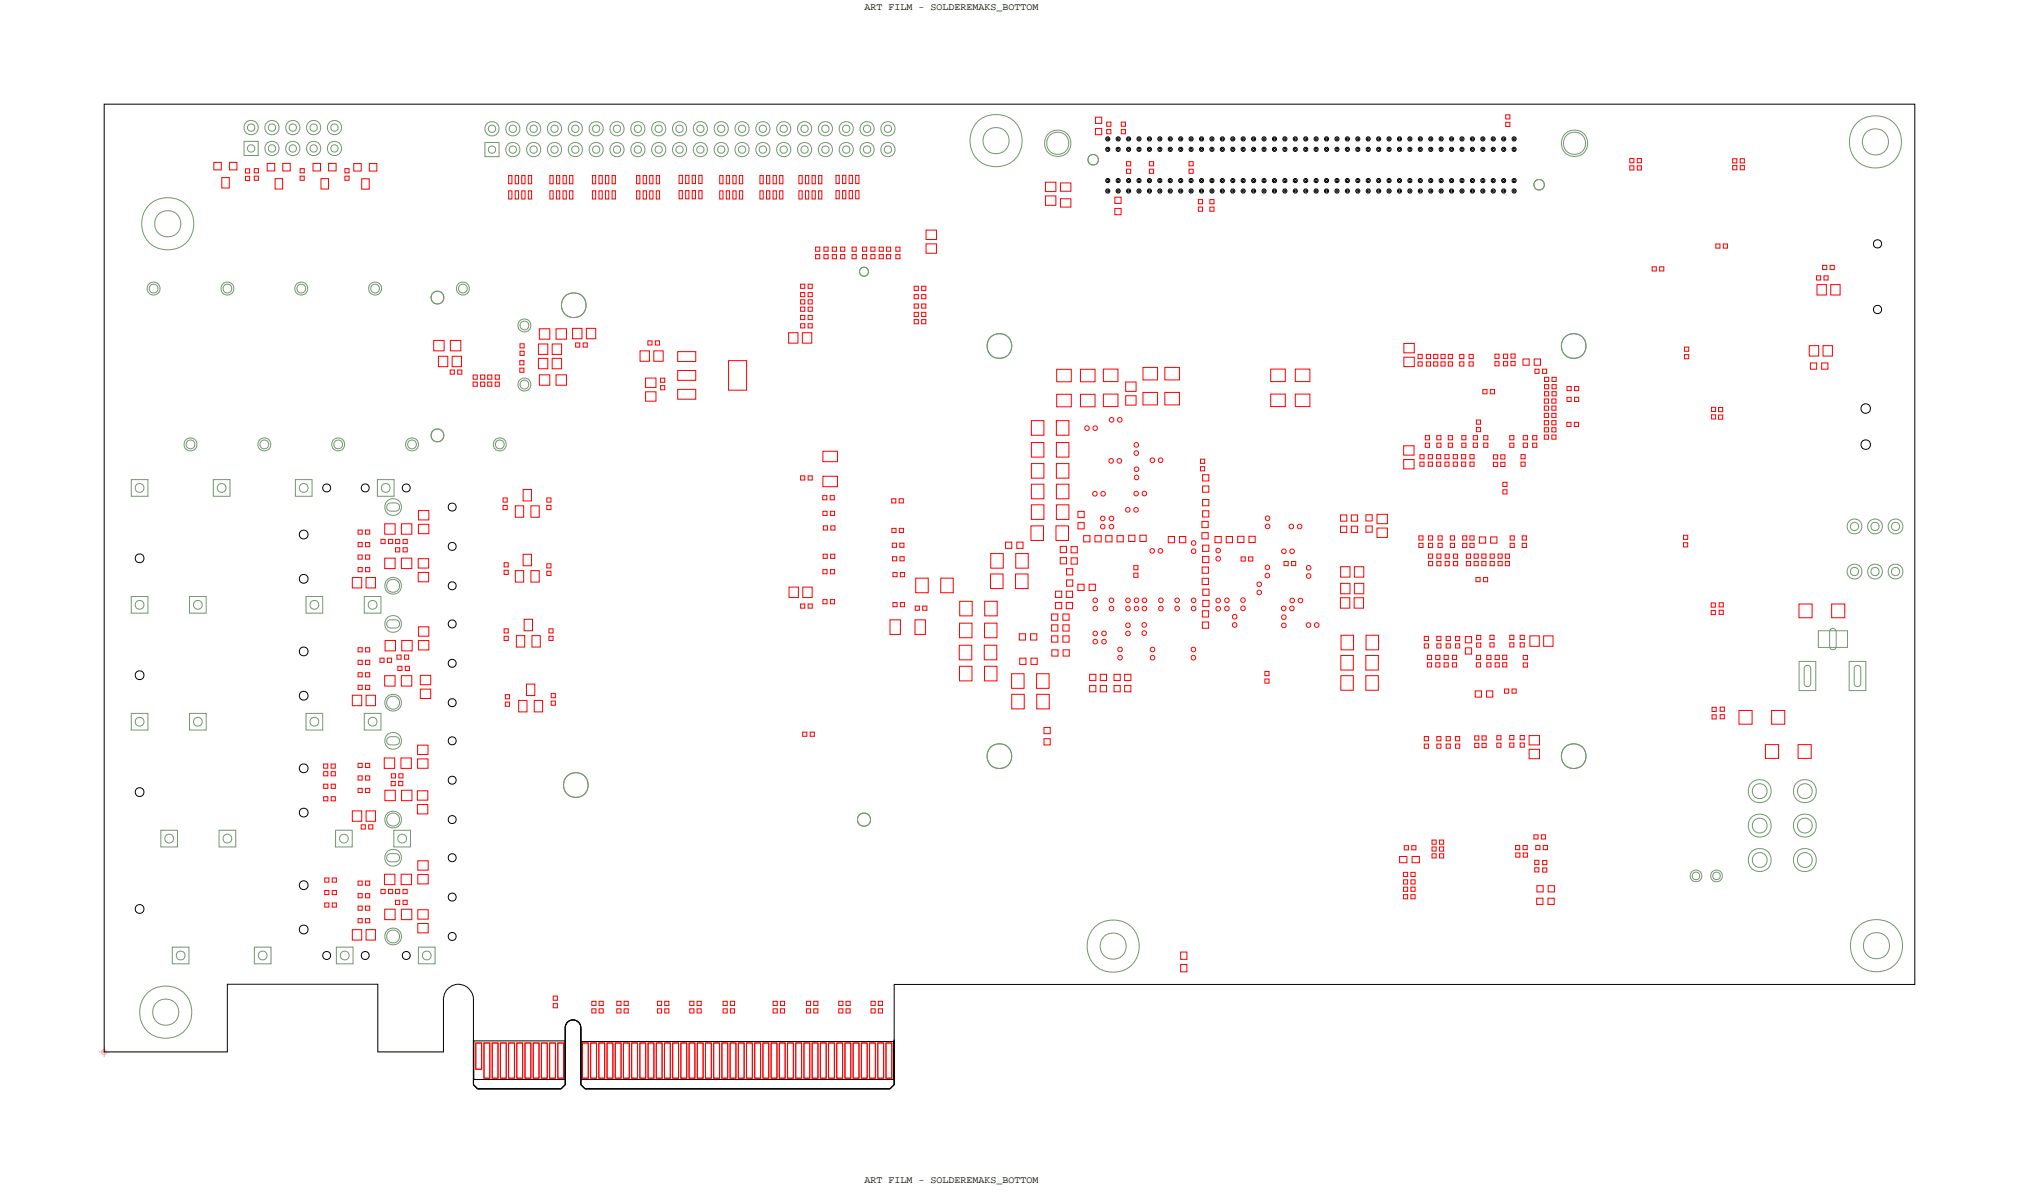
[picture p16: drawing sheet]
<svg xmlns="http://www.w3.org/2000/svg" width="246mm" height="145mm" viewBox="0 0 246 145" stroke-linecap="round" stroke-linejoin="round" font-family="sans-serif">
<defs><g id="words">
<g font-size="1.2">
<text x="105.4" y="1.2">ART FILM - SOLDEREMAKS_BOTTOM</text>
<text x="105.4" y="144.2">ART FILM - SOLDEREMAKS_BOTTOM</text>
</g>
</g></defs>
<!-- layer: Drawing Origin -->
<path d="M12.1 128.2h1.2M12.5 128l.2-.1 .2 .1 .1 .2-.1 .3h-.2h-.2l-.1-.3zM12.7 127.6v1.3" fill="none" stroke="#ff79cb" stroke-width=".12"/>
<!-- layer: Nets -->
<g fill="none" stroke="#f00" stroke-width=".12">
<path d="M26.1 19.8h.9v.9h-.9zM28 19.8h.9v.9h-.9zM32.6 19.9h.9v.9h-.9zM34.5 19.9h.9v.9h-.9zM38.2 19.9h.9v.9h-.9zM40.1 19.9h.9v.9h-.9zM43.1 19.9h.9v1h-.9zM45 19.9h.9v1h-.9zM133.5 14.3h.8v.7h-.8zM133.5 15.7h.8v.7h-.8zM134.9 14.9h.5v.5h-.5zM134.9 15.8h.5v.5h-.5z"/>
<path d="M136.7 14.9h.5v.5h-.5zM136.7 15.8h.5v.5h-.5zM137.3 19.7h.5v.5h-.5zM140.1 19.7h.5v.5h-.5zM144.9 19.7h.5v.5h-.5zM183.5 14h.5v.5h-.5zM183.5 14.9h.5v.5h-.5zM198.7 19.3h.5v.5h-.5zM199.6 19.3h.5v.5h-.5zM211.2 19.4h.5v.5h-.5zM212.1 19.4h.5v.5h-.5zM27 21.6h.9v1.3h-.9z"/>
<path d="M29.9 21.5h.5v.5h-.5zM29.9 20.6h.5v.5h-.5zM31 21.5h.5v.5h-.5zM31 20.6h.5v.5h-.5zM33.5 21.8h1v1.2h-1zM36.6 21.5h.5v.5h-.5zM36.6 20.6h.5v.5h-.5zM39.1 21.8h.9v1.2h-.9zM42 21.5h.5v.5h-.5zM42 20.6h.5v.5h-.5zM44.1 21.8h.9v1.3h-.9zM62 21.4h.4v1h-.4z"/>
<path d="M62 23.3h.4v1h-.4zM62.8 21.4h.4v1h-.4zM62.8 23.3h.4v1h-.4zM63.6 21.4h.4v1h-.4zM63.6 23.3h.4v1h-.4zM64.4 21.4h.4v1h-.4zM64.4 23.3h.4v1h-.4zM67 21.4h.4v1h-.4zM67 23.3h.4v1h-.4zM67.8 21.4h.4v1h-.4zM67.8 23.3h.4v1h-.4zM68.6 21.4h.4v1h-.4z"/>
<path d="M68.6 23.3h.4v1h-.4zM69.4 21.4h.4v1h-.4zM69.4 23.3h.4v1h-.4zM72.2 21.4h.4v1h-.4zM72.2 23.3h.4v1h-.4zM73 21.4h.4v1h-.4zM73 23.3h.4v1h-.4zM73.8 21.4h.4v1h-.4zM73.8 23.3h.4v1h-.4zM74.6 21.4h.4v1h-.4zM74.6 23.3h.4v1h-.4zM77.6 21.4h.4v1h-.4z"/>
<path d="M77.6 23.3h.4v1h-.4zM78.4 21.4h.4v1h-.4zM78.4 23.3h.4v1h-.4zM79.2 21.4h.4v1h-.4zM79.2 23.3h.4v1h-.4zM80 21.4h.4v1h-.4zM80 23.3h.4v1h-.4zM82.8 21.4h.4v1h-.4zM82.8 23.2h.4v1h-.4zM83.6 21.4h.4v1h-.4zM83.6 23.2h.4v1h-.4zM84.4 21.4h.4v1h-.4z"/>
<path d="M84.4 23.2h.4v1h-.4zM85.2 21.4h.4v1h-.4zM85.2 23.2h.4v1h-.4zM87.7 21.4h.4v1h-.4zM87.7 23.3h.4v1h-.4zM88.5 21.4h.4v1h-.4zM88.5 23.3h.4v1h-.4zM89.3 21.4h.4v1h-.4zM89.3 23.3h.4v1h-.4zM90.1 21.4h.4v1h-.4zM90.1 23.3h.4v1h-.4zM92.6 21.4h.4v1h-.4z"/>
<path d="M92.6 23.3h.4v1h-.4zM93.4 21.4h.4v1h-.4zM93.4 23.3h.4v1h-.4zM94.2 21.4h.4v1h-.4zM94.2 23.3h.4v1h-.4zM95 21.4h.4v1h-.4zM95 23.3h.4v1h-.4zM97.4 21.4h.4v1h-.4zM97.4 23.3h.4v1h-.4zM97.6 39.5h.5v.5h-.5zM97.6 38.5h.5v.5h-.5zM97.6 35.7h.5v.5h-.5z"/>
<path d="M97.6 34.6h.5v.6h-.5zM97.6 37.4h.5v.5h-.5zM97.6 36.6h.5v.5h-.5zM98.2 21.4h.4v1h-.4zM98.2 23.3h.4v1h-.4zM98.5 36.6h.5v.5h-.5zM98.5 39.5h.5v.5h-.5zM98.5 38.5h.5v.5h-.5zM98.5 35.7h.5v.5h-.5zM98.5 34.6h.5v.6h-.5zM98.5 37.4h.5v.5h-.5zM99 21.4h.4v1h-.4z"/>
<path d="M99 23.3h.4v1h-.4zM99.4 31h.5v.5h-.5zM99.4 30.1h.5v.5h-.5zM99.8 21.4h.4v1h-.4zM99.8 23.3h.4v1h-.4zM100.4 31h.5v.5h-.5zM100.4 30.1h.5v.5h-.5zM101.4 31h.6v.5h-.6zM101.4 30.1h.6v.5h-.6zM101.9 21.4h.4v1h-.4zM101.9 23.2h.4v1h-.4zM102.5 31h.5v.5h-.5z"/>
<path d="M102.5 30.1h.5v.5h-.5zM102.7 21.4h.4v1h-.4zM102.7 23.2h.4v1h-.4zM103.5 21.4h.4v1h-.4zM103.5 23.2h.4v1h-.4zM103.9 31h.5v.5h-.5zM103.9 30.1h.5v.5h-.5zM104.3 21.4h.4v1h-.4zM104.3 23.2h.4v1h-.4zM105.1 31h.5v.5h-.5zM105.1 30.1h.5v.5h-.5zM106.1 31h.6v.5h-.6z"/>
<path d="M106.1 30.1h.6v.5h-.6zM107.2 31h.5v.5h-.5zM107.2 30.1h.5v.5h-.5zM108.1 31h.5v.5h-.5zM108.1 30.1h.5v.5h-.5zM109.2 31h.5v.5h-.5zM109.2 30.1h.5v.5h-.5zM111.4 38.1h.5v.5h-.5zM111.4 39h.5v.5h-.5zM111.4 35.9h.5v.5h-.5zM111.4 37.1h.5v.5h-.5zM111.4 34.9h.5v.5h-.5z"/>
<path d="M112.3 38.1h.6v.5h-.6zM112.3 39h.6v.5h-.6zM112.3 35.9h.6v.5h-.6zM112.3 37.1h.6v.5h-.6zM112.3 34.9h.6v.5h-.6zM112.9 29.7h1.2v1.2h-1.2zM112.9 28.1h1.2v1.1h-1.2zM127.4 23.9h1.3v1.1h-1.3zM127.4 22.2h1.3v1.2h-1.3zM129.3 24.2h1.2v1h-1.2zM129.3 22.3h1.2v1h-1.2zM135.9 24h.8v.8h-.8z"/>
<path d="M135.9 25.4h.8v.8h-.8zM137.3 20.6h.5v.5h-.5zM140.1 20.6h.5v.5h-.5zM144.9 20.6h.5v.5h-.5zM146.1 25.2h.5v.6h-.5zM146.1 24.3h.5v.5h-.5zM147.5 25.2h.5v.6h-.5zM147.5 24.3h.5v.5h-.5zM198.7 20.2h.5v.5h-.5zM199.6 20.2h.5v.5h-.5zM201.4 32.5h.5v.5h-.5zM202.3 32.5h.5v.5h-.5z"/>
<path d="M209.1 29.7h.6v.6h-.6zM210.1 29.7h.5v.6h-.5zM211.2 20.2h.5v.5h-.5zM212.1 20.2h.5v.5h-.5zM221.4 33.6h.5v.5h-.5zM221.5 34.7h1.1v1.3h-1.1zM222.2 32.4h.5v.5h-.5zM222.3 33.6h.5v.5h-.5zM223.1 32.4h.5v.5h-.5zM223.2 34.7h1.1v1.3h-1.1zM52.9 41.5h1.2v1.3h-1.2zM53.4 43.4h1.2v1.3h-1.2z"/>
<path d="M54.9 45.1h.5v.5h-.5zM54.9 41.5h1.3v1.3h-1.3zM55.1 43.4h1.2v1.3h-1.2zM55.8 45.1h.5v.5h-.5zM57.7 45.7h.5v.5h-.5zM57.7 46.6h.5v.5h-.5zM58.6 46.6h.5v.5h-.5zM58.6 45.7h.5v.5h-.5zM59.4 46.6h.6v.5h-.6zM59.4 45.7h.6v.5h-.6zM60.4 45.7h.5v.5h-.5zM60.4 46.6h.5v.5h-.5z"/>
<path d="M63.4 44.9h.5v.5h-.5zM63.4 44h.5v.5h-.5zM63.4 41.9h.5v.5h-.5zM63.4 42.8h.5v.5h-.5zM63.8 59.7h1v1.4h-1zM65.6 41.9h1.2v1.3h-1.2zM65.6 43.7h1.2v1.3h-1.2zM65.7 40.1h1.3v1.3h-1.3zM65.7 45.7h1.3v1.3h-1.3zM67.3 41.9h1.1v1.3h-1.1zM67.3 43.7h1.1v1.3h-1.1zM67.8 45.7h1.2v1.3h-1.2z"/>
<path d="M67.8 40.1h1.2v1.3h-1.2zM69.8 40h1.1v1.3h-1.1zM70.2 41.8h.5v.5h-.5zM71.1 41.8h.5v.5h-.5zM71.5 40h1.1v1.3h-1.1zM78 42.8h1.2v1.2h-1.2zM78.7 46.1h1.3v1.1h-1.3zM78.7 47.8h1.3v1.1h-1.3zM79 41.6h.5v.5h-.5zM79.7 42.8h1.1v1.2h-1.1zM79.9 41.6h.5v.5h-.5zM80.5 46.1h.5v.5h-.5z"/>
<path d="M80.5 47h.5v.5h-.5zM82.6 42.9h2.2v1.2h-2.2zM82.6 45.2h2.2v1.2h-2.2zM82.6 47.5h2.2v1.2h-2.2zM88.8 44h2.2v3.6h-2.2zM96.1 40.6h1.2v1.2h-1.2zM97.6 58h.5v.5h-.5zM97.8 40.6h1.1v1.2h-1.1zM98.5 58h.5v.5h-.5zM100.3 55h1.8v1.3h-1.8zM100.3 58.1h1.8v1.2h-1.8zM125.7 59h1.5v1.8h-1.5z"/>
<path d="M125.7 56.5h1.5v1.8h-1.5zM125.7 51.3h1.5v1.8h-1.5zM125.7 53.9h1.5v1.8h-1.5zM128.8 59h1.5v1.8h-1.5zM128.8 56.5h1.5v1.8h-1.5zM128.8 51.3h1.5v1.8h-1.5zM128.8 53.9h1.5v1.8h-1.5zM128.8 48.1h1.8v1.5h-1.8zM128.8 45h1.8v1.5h-1.8zM131.7 48.1h1.8v1.5h-1.8zM131.7 45h1.8v1.5h-1.8zM132.3 52l.2-.1 .2 .1 .1 .2-.1 .2-.2 .1-.2-.1-.1-.2z"/>
<path d="M133.3 52l.2-.1 .2 .1 .1 .2-.1 .2-.2 .1-.2-.1-.1-.2zM134.5 48h1.8v1.6h-1.8zM134.5 45h1.8v1.5h-1.8zM135.2 56l.2-.1 .3 .1v.2v.2l-.3 .1-.2-.1v-.2zM135.3 51l.2-.1 .2 .1 .1 .2-.1 .2-.2 .1-.2-.1-.1-.2zM136.2 56l.2-.1 .3 .1v.2v.2l-.3 .1-.2-.1v-.2zM136.3 51l.2-.1 .2 .1 .1 .2-.1 .2-.2 .1-.2-.1-.1-.2zM137.2 48.2h1.3v1.2h-1.3zM137.2 46.6h1.3v1.1h-1.3zM138.3 60l.2-.1 .2 .1 .1 .2-.1 .2-.2 .1-.2-.1-.1-.2zM138.3 55h.2h.2l.1 .2-.1 .2-.2 .1-.2-.1-.1-.2zM138.3 54h.2h.2l.1 .2-.1 .2-.2 .1-.2-.1-.1-.2z"/>
<path d="M138.3 57l.2-.1 .2 .1 .1 .2-.1 .2-.2 .1-.2-.1v-.2zM138.3 58l.2-.1 .2 .1 .1 .2-.1 .2-.2 .1-.2-.1v-.2zM139.3 60l.2-.1 .2 .1 .1 .2-.1 .2-.2 .1-.2-.1-.1-.2zM139.3 47.8h1.8v1.6h-1.8zM139.3 44.8h1.8v1.5h-1.8zM140.3 55.9l.2-.1 .2 .1v.2v.2l-.2 .1-.2-.1-.1-.2zM141.3 55.9l.2-.1 .2 .1v.2v.2l-.2 .1-.2-.1-.1-.2zM142 47.8h1.8v1.6h-1.8zM142 44.8h1.8v1.5h-1.8zM146.3 56.9h.5v.5h-.5zM146.3 56h.5v.5h-.5zM146.6 59.2h.7v.8h-.7z"/>
<path d="M146.6 57.9h.7v.7h-.7zM154.9 45h1.8v1.5h-1.8zM154.9 48h1.8v1.6h-1.8zM157.9 45h1.8v1.5h-1.8zM157.9 48h1.8v1.6h-1.8zM171.1 56h1.3v1.2h-1.3zM171.1 54.3h1.3v1.2h-1.3zM171.1 43.5h1.3v1.2h-1.3zM171.1 41.9h1.3v1.1h-1.3zM172.8 44.1h.6v.5h-.6zM172.8 43.2h.6v.5h-.6zM173.1 56.3h.5v.5h-.5z"/>
<path d="M173.1 55.4h.5v.5h-.5zM173.7 53.1h.5v.5h-.5zM173.7 54h.5v.5h-.5zM173.9 44.1h.5v.5h-.5zM173.9 43.2h.5v.5h-.5zM174.1 56.3h.5v.5h-.5zM174.1 55.4h.5v.5h-.5zM174.8 44.1h.5v.5h-.5zM174.8 43.2h.5v.5h-.5zM175.1 56.3h.5v.5h-.5zM175.1 55.4h.5v.5h-.5zM175.1 53.1h.5v.5h-.5z"/>
<path d="M175.1 54h.5v.5h-.5zM175.6 44.1h.5v.5h-.5zM175.6 43.2h.5v.5h-.5zM176.1 56.3h.5v.5h-.5zM176.1 55.4h.5v.5h-.5zM176.5 44.1h.5v.5h-.5zM176.5 43.2h.5v.5h-.5zM176.5 53.1h.5v.5h-.5zM176.5 54h.5v.5h-.5zM177.1 56.3h.5v.5h-.5zM177.1 55.4h.5v.5h-.5zM177.9 44.1h.5v.5h-.5z"/>
<path d="M177.9 43.2h.5v.5h-.5zM178.2 56.3h.5v.5h-.5zM178.2 55.4h.5v.5h-.5zM178.2 53.1h.5v.5h-.5zM178.2 54h.5v.5h-.5zM179.1 44.1h.5v.5h-.5zM179.1 43.2h.5v.5h-.5zM179.2 56.3h.5v.5h-.5zM179.2 55.4h.5v.5h-.5zM179.6 53.1h.5v.5h-.5zM179.6 54h.5v.5h-.5zM180 51.2h.5v.5h-.5z"/>
<path d="M180 52.1h.5v.5h-.5zM180.7 47.5h.6v.5h-.6zM180.8 53.1h.6v.5h-.6zM180.8 54h.6v.5h-.6zM181.7 47.5h.5v.5h-.5zM182 55.4h.5v.6h-.5zM182 56.4h.5v.5h-.5zM182.2 43.2h.5v.5h-.5zM182.2 44.1h.5v.5h-.5zM182.9 55.4h.5v.6h-.5zM182.9 56.4h.5v.5h-.5zM183.2 59.7h.5v.5h-.5z"/>
<path d="M183.2 58.8h.5v.5h-.5zM183.3 43.2h.5v.5h-.5zM183.3 44.1h.5v.5h-.5zM184 53.1h.5v.5h-.5zM184 54h.5v.5h-.5zM184.2 43.2h.5v.5h-.5zM184.2 44.1h.5v.5h-.5zM185.4 56.3h.5v.5h-.5zM185.4 55.4h.5v.5h-.5zM185.6 43.8h.8v.7h-.8zM185.7 53.1h.5v.5h-.5zM185.7 54h.5v.5h-.5z"/>
<path d="M186.8 53.1h.5v.5h-.5zM186.8 54h.5v.5h-.5zM187 43.8h.8v.7h-.8zM187.1 45h.5v.5h-.5zM188 45h.5v.5h-.5zM188.2 51.3h.5v.5h-.5zM188.2 52.1h.5v.6h-.5zM188.2 53h.5v.5h-.5zM188.2 50.4h.5v.5h-.5zM188.2 48.6h.5v.5h-.5zM188.2 49.5h.5v.5h-.5zM188.3 46h.5v.5h-.5z"/>
<path d="M188.3 47.8h.5v.5h-.5zM188.3 46.9h.5v.5h-.5zM189.2 52.1h.5v.6h-.5zM189.2 51.3h.5v.5h-.5zM189.2 53h.5v.5h-.5zM189.2 50.4h.5v.5h-.5zM189.2 49.5h.5v.5h-.5zM189.2 48.6h.5v.5h-.5zM189.2 47.8h.5v.5h-.5zM189.2 46.9h.5v.5h-.5zM189.2 46h.5v.5h-.5zM191 51.5h.5v.5h-.5z"/>
<path d="M191 48.4h.5v.5h-.5zM191 47.1h.5v.5h-.5zM191.9 51.5h.5v.5h-.5zM191.9 48.4h.5v.5h-.5zM191.9 47.1h.5v.5h-.5zM205.3 42.3h.5v.5h-.5zM205.3 43.2h.5v.5h-.5zM208.6 50.6h.5v.5h-.5zM208.6 49.7h.5v.5h-.5zM209.5 49.7h.5v.5h-.5zM209.5 50.6h.5v.5h-.5zM220.5 42.1h1.2v1.3h-1.2z"/>
<path d="M220.7 44.2h.7v.8h-.7zM222 44.2h.8v.8h-.8zM222.2 42.1h1.2v1.3h-1.2zM42.9 70.4h1.2v1.3h-1.2zM43.6 67.7h.6v.5h-.6zM43.6 79h.6v.5h-.6zM43.6 64.6h.6v.5h-.6zM43.6 69.2h.6v.5h-.6zM43.6 66.1h.6v.6h-.6zM44.6 69.2h.5v.5h-.5zM44.6 66.1h.5v.6h-.5zM44.6 67.7h.5v.5h-.5z"/>
<path d="M44.6 79h.5v.5h-.5zM44.6 64.6h.5v.5h-.5zM44.6 70.4h1.2v1.3h-1.2zM46.4 65.8h.5v.5h-.5zM46.9 68h1.3v1.3h-1.3zM46.9 63.9h1.3v1.2h-1.3zM46.9 78.1h1.3v1.2h-1.3zM47.4 65.8h.5v.5h-.5zM48.2 66.8h.5v.5h-.5zM48.2 65.8h.5v.5h-.5zM48.4 79.9h.5v.5h-.5zM48.9 68h1.3v1.3h-1.3z"/>
<path d="M48.9 63.9h1.3v1.2h-1.3zM49 78.1h1.2v1.2h-1.2zM49.1 66.8h.5v.5h-.5zM49.1 65.8h.5v.5h-.5zM49.3 79.9h.5v.5h-.5zM51 69.8h1.2v1.1h-1.2zM51 68.1h1.2v1.2h-1.2zM51 76.4h1.3v1.2h-1.3zM51 62.2h1.3v1.2h-1.3zM51 78.1h1.3v1.1h-1.3zM51 63.9h1.3v1.2h-1.3zM61.3 60.7h.5v.5h-.5z"/>
<path d="M61.3 61.6h.5v.5h-.5zM61.4 76.7h.6v.5h-.6zM61.4 77.6h.6v.5h-.6zM61.4 68.6h.6v.5h-.6zM61.4 69.5h.6v.5h-.6zM62.8 69.6h1v1.4h-1zM62.8 61.7h1v1.4h-1zM62.9 77.5h1.1v1.4h-1.1zM63.8 67.6h1v1.4h-1zM63.9 75.5h1v1.4h-1zM64.7 69.6h1v1.4h-1zM64.7 61.7h1v1.4h-1z"/>
<path d="M64.8 77.5h1.1v1.4h-1.1zM66.7 68.7h.5v.5h-.5zM66.7 60.7h.5v.5h-.5zM66.7 69.6h.5v.6h-.5zM66.7 61.6h.5v.5h-.5zM66.9 76.7h.5v.5h-.5zM66.9 77.6h.5v.5h-.5zM96.2 71.6h1.1v1.2h-1.1zM97.6 73.6h.5v.5h-.5zM97.9 71.6h1.1v1.2h-1.1zM98.5 73.6h.5v.5h-.5zM100.3 60.4h.5v.5h-.5z"/>
<path d="M100.3 69.4h.5v.6h-.5zM100.3 73.1h.5v.5h-.5zM100.3 62.3h.5v.5h-.5zM100.3 67.6h.5v.5h-.5zM100.4 64.1h.5v.5h-.5zM101.2 60.4h.5v.5h-.5zM101.2 69.4h.5v.6h-.5zM101.2 73.1h.5v.5h-.5zM101.2 62.3h.5v.5h-.5zM101.2 67.6h.6v.5h-.6zM101.3 64.1h.5v.5h-.5zM108.5 75.6h1.3v1.7h-1.3z"/>
<path d="M108.7 60.8h.5v.5h-.5zM108.7 64.4h.5v.5h-.5zM108.8 66.2h.5v.5h-.5zM108.8 67.9h.5v.5h-.5zM108.8 73.5h.5v.5h-.5zM108.8 69.8h.5v.5h-.5zM109.6 60.8h.5v.5h-.5zM109.6 64.4h.5v.5h-.5zM109.7 66.2h.5v.5h-.5zM109.7 67.9h.5v.5h-.5zM109.8 73.5h.5v.5h-.5zM109.8 69.8h.5v.5h-.5z"/>
<path d="M111.5 75.6h1.3v1.7h-1.3zM111.6 73.9h.5v.5h-.5zM111.6 70.5h1.5v1.8h-1.5zM112.5 73.9h.5v.5h-.5zM114.7 70.5h1.5v1.8h-1.5zM116.9 78.7h1.6v1.7h-1.6zM117 76h1.5v1.7h-1.5zM117 73.3h1.5v1.8h-1.5zM120 78.7h1.5v1.7h-1.5zM120 76h1.5v1.7h-1.5zM120 73.3h1.6v1.8h-1.6zM120.7 70h1.6v1.8h-1.6z"/>
<path d="M120.8 67.5h1.5v1.8h-1.5zM122.6 66.1h.7v.8h-.7zM123.8 70h1.5v1.8h-1.5zM123.8 67.5h1.5v1.8h-1.5zM123.9 66.1h.8v.8h-.8zM124.2 77.3h.8v.7h-.8zM125.6 77.3h.8v.7h-.8zM125.7 64.1h1.5v1.8h-1.5zM125.7 61.5h1.5v1.8h-1.5zM128.2 77.5h.7v.8h-.7zM128.2 76.2h.7v.7h-.7zM128.2 74.9h.7v.7h-.7z"/>
<path d="M128.2 79.2h.8v.8h-.8zM128.7 72.1h.7v.7h-.7zM128.7 73.4h.7v.8h-.7zM128.7 64.1h1.5v1.8h-1.5zM128.8 61.5h1.5v1.8h-1.5zM129.2 66.6h.8v.8h-.8zM129.2 68h.8v.7h-.8zM129.6 77.5h.7v.8h-.7zM129.6 76.2h.7v.7h-.7zM129.6 74.9h.7v.7h-.7zM129.6 79.2h.7v.8h-.7zM130 72.1h.7v.7h-.7z"/>
<path d="M130 73.4h.7v.8h-.7zM130 69.3h.8v.8h-.8zM130 70.7h.8v.8h-.8zM130.6 66.6h.7v.8h-.7zM130.6 68h.7v.8h-.7zM131.4 71.2h.7v.8h-.7zM131.4 63.7h.8v.8h-.8zM131.4 62.3h.8v.8h-.8zM132.1 65.3h.8v.8h-.8zM132.8 71.2h.7v.8h-.7zM133.3 60l.2-.1 .2 .1v.2v.2l-.2 .1-.2-.1-.1-.2zM133.3 77l.2-.1 .2 .1 .1 .2-.1 .2-.2 .1-.2-.1-.1-.2z"/>
<path d="M133.3 73l.2-.1 .2 .1 .1 .2-.1 .2-.2 .1-.2-.1-.1-.2zM133.3 74l.2-.1 .2 .1 .1 .2-.1 .2-.2 .1-.2-.1-.1-.2zM133.3 78l.2-.1 .2 .1 .1 .2-.1 .2-.2 .1-.2-.1-.1-.2zM133.5 65.3h.7v.8h-.7zM134.2 64l.2-.1 .2 .1 .1 .2-.1 .2-.2 .1-.2-.1-.1-.2zM134.2 63l.2-.1 .2 .1 .1 .2-.1 .2-.2 .1-.2-.1-.1-.2zM134.2 60l.3-.1 .2 .1v.2v.2l-.2 .1-.3-.1v-.2zM134.4 77l.2-.1 .2 .1v.2v.2l-.2 .1-.2-.1-.1-.2zM134.4 78l.2-.1 .2 .1v.2v.2l-.2 .1-.2-.1-.1-.2zM134.8 65.3h.7v.8h-.7zM135.3 64l.2-.1 .2 .1 .1 .2-.1 .2-.2 .1-.2-.1-.1-.2zM135.3 73l.2-.1 .2 .1 .1 .2-.1 .2-.2 .1-.2-.1-.1-.2z"/>
<path d="M135.3 63l.2-.1 .2 .1 .1 .2-.1 .2-.2 .1-.2-.1-.1-.2zM135.3 74l.2-.1 .2 .1 .1 .2-.1 .2-.2 .1-.2-.1-.1-.2zM136.2 65.3h.7v.8h-.7zM136.3 80l.2-.1 .2 .1 .1 .2-.1 .2-.2 .1-.2-.1-.1-.2zM136.3 79l.2-.1 .2 .1 .1 .2-.1 .2-.2 .1-.2-.1-.1-.2zM137.3 62l.2-.1 .2 .1 .1 .2-.1 .1-.2 .1-.2-.1-.1-.1zM137.3 76h.2h.2l.1 .2-.1 .2-.2 .1-.2-.1-.1-.2zM137.3 73l.2-.1 .2 .1 .1 .2-.1 .2-.2 .1-.2-.1-.1-.2zM137.3 74l.2-.1 .2 .1 .1 .2-.1 .2-.2 .1-.2-.1-.1-.2zM137.3 77h.2h.2l.1 .2-.1 .2-.2 .1-.2-.1-.1-.2zM137.6 65.3h.7v.7h-.7zM138.2 69h.5v.5h-.5z"/>
<path d="M138.2 69.9h.5v.5h-.5zM138.3 62l.2-.1 .2 .1 .1 .2-.1 .1-.2 .1-.2-.1-.1-.1zM138.3 73l.2-.1 .2 .1 .1 .2-.1 .2-.2 .1-.2-.1v-.2zM138.3 74l.2-.1 .2 .1 .1 .2-.1 .2-.2 .1-.2-.1v-.2zM139 65.3h.7v.7h-.7zM139.3 76l.2-.1 .2 .1 .1 .2-.1 .2-.2 .1-.2-.1-.1-.2zM139.3 77l.2-.1 .2 .1 .1 .2-.1 .2-.2 .1-.2-.1-.1-.2zM139.3 73l.2-.1 .2 .1 .1 .2-.1 .2-.2 .1-.2-.1-.1-.2zM139.3 74l.2-.1 .2 .1 .1 .2-.1 .2-.2 .1-.2-.1-.1-.2zM140.2 67l.2-.1 .3 .1v.2v.1l-.3 .1-.2-.1v-.1zM140.3 80l.2-.1 .2 .1 .1 .2-.1 .2-.2 .1-.2-.1-.1-.2zM140.3 79l.2-.1 .2 .1 .1 .2-.1 .2-.2 .1-.2-.1-.1-.2z"/>
<path d="M141.2 67l.2-.1 .3 .1v.2v.1l-.3 .1-.2-.1v-.1zM141.3 73l.2-.1 .2 .1 .1 .2-.1 .2-.2 .1-.2-.1-.1-.2zM141.3 74l.2-.1 .2 .1 .1 .2-.1 .2-.2 .1-.2-.1-.1-.2zM142.4 65.4h.8v.8h-.8zM143.3 73l.2-.1 .2 .1 .1 .2-.1 .2-.2 .1-.2-.1-.1-.2zM143.3 74l.2-.1 .2 .1 .1 .2-.1 .2-.2 .1-.2-.1-.1-.2zM143.8 65.4h.7v.8h-.7zM145.3 80l.2-.1 .2 .1v.2v.2l-.2 .1-.2-.1-.1-.2zM145.3 79l.2-.1 .2 .1v.2v.2l-.2 .1-.2-.1-.1-.2zM145.3 67l.2-.1 .2 .1 .1 .2-.1 .2-.2 .1-.2-.1-.1-.2zM145.3 66l.2-.1 .2 .1 .1 .2-.1 .2-.2 .1-.2-.1-.1-.2zM145.3 73l.2-.1 .2 .1 .1 .2-.1 .2-.2 .1-.2-.1-.1-.2z"/>
<path d="M145.3 74l.2-.1 .2 .1 .1 .2-.1 .2-.2 .1-.2-.1-.1-.2zM146.5 63.6h.8v.7h-.8zM146.5 64.9h.8v.8h-.8zM146.5 69.1h.8v.8h-.8zM146.5 70.5h.8v.8h-.8zM146.6 75.8h.7v.8h-.7zM146.6 74.5h.7v.7h-.7zM146.6 62.3h.7v.7h-.7zM146.6 66.5h.7v.7h-.7zM146.6 67.8h.7v.8h-.7zM146.6 60.9h.7v.8h-.7zM146.6 71.8h.8v.8h-.8z"/>
<path d="M146.6 73.2h.8v.8h-.8zM148.1 65.4h.8v.8h-.8zM148.3 67.9l.2-.1 .2 .1 .1 .2-.1 .2-.2 .1-.2-.1-.1-.2zM148.3 66.9l.2-.1 .2 .1 .1 .2-.1 .2-.2 .1-.2-.1-.1-.2zM148.3 73l.2-.1 .2 .1 .1 .2-.1 .2-.2 .1-.2-.1-.1-.2zM148.3 74l.2-.1 .2 .1 .1 .2-.1 .2-.2 .1-.2-.1-.1-.2zM149.3 73l.3-.1 .2 .1v.2v.2l-.2 .1-.3-.1v-.2zM149.3 74l.3-.1 .2 .1v.2v.2l-.2 .1-.3-.1v-.2zM149.5 65.4h.7v.8h-.7zM150.3 75l.2-.1 .2 .1 .1 .2-.1 .2-.2 .1-.2-.1-.1-.2zM150.3 76l.2-.1 .2 .1 .1 .2-.1 .2-.2 .1-.2-.1-.1-.2zM150.9 65.4h.7v.7h-.7z"/>
<path d="M151.3 67.9h.5v.5h-.5zM151.3 74l.2-.1 .2 .1 .1 .2-.1 .2h-.2h-.2l-.1-.2zM151.3 73l.2-.1 .2 .1 .1 .2-.1 .2h-.2h-.2l-.1-.2zM152.2 67.9h.5v.5h-.5zM152.2 65.4h.8v.7h-.8zM153.3 72h.2h.2l.1 .2-.1 .2-.2 .1-.2-.1-.1-.2zM153.3 71h.2h.2l.1 .2-.1 .2-.2 .1-.2-.1-.1-.2zM154.3 69l.2-.1 .2 .1 .1 .2-.1 .2-.2 .1-.2-.1-.1-.2zM154.3 70l.2-.1 .2 .1 .1 .2-.1 .2-.2 .1-.2-.1-.1-.2zM154.3 64l.2-.1 .2 .1 .1 .2-.1 .2-.2 .1-.2-.1-.1-.2zM154.3 63l.2-.1 .2 .1 .1 .2-.1 .2-.2 .1-.2-.1-.1-.2zM156.3 74l.2-.1 .2 .1 .1 .2-.1 .2h-.2h-.2l-.1-.2z"/>
<path d="M156.3 75.1l.2-.1 .2 .1 .1 .1-.1 .2-.2 .1-.2-.1-.1-.2zM156.3 76.1l.2-.1 .2 .1 .1 .1-.1 .2-.2 .1-.2-.1-.1-.2zM156.3 67l.2-.1 .2 .1 .1 .2-.1 .2-.2 .1-.2-.1-.1-.2zM156.5 68.5h.5v.5h-.5zM157.2 64l.2-.1 .2 .1 .1 .2-.1 .2-.2 .1-.2-.1-.1-.2zM157.3 74l.2-.1 .2 .1 .1 .2-.1 .2h-.2h-.2l-.1-.2zM157.3 67l.2-.1 .2 .1 .1 .2-.1 .2-.2 .1-.2-.1-.1-.2zM157.3 73l.2-.1 .2 .1 .1 .2-.1 .2-.2 .1-.2-.1-.1-.2zM157.4 68.5h.5v.5h-.5zM158.2 64l.2-.1 .2 .1 .1 .2-.1 .2-.2 .1-.2-.1-.1-.2zM158.3 73l.2-.1 .2 .1 .1 .2-.1 .2-.2 .1-.2-.1-.1-.2zM159.3 76l.2-.1 .2 .1 .1 .2-.1 .2-.2 .1-.2-.1-.1-.2z"/>
<path d="M159.3 70l.2-.1 .2 .1 .1 .2-.1 .2-.2 .1-.2-.1-.1-.2zM159.3 69l.2-.1 .2 .1 .1 .2-.1 .2-.2 .1-.2-.1-.1-.2zM160.3 76l.2-.1 .2 .1 .1 .2-.1 .2-.2 .1-.2-.1-.1-.2zM163.4 72.9h1.1v1.2h-1.1zM163.4 64.1h.8v.8h-.8zM163.4 62.8h.8v.7h-.8zM163.4 69.1h1.2v1.3h-1.2zM163.4 71.1h1.2v1.3h-1.2zM163.4 79.9h1.6v1.8h-1.6zM163.5 77.4h1.5v1.8h-1.5zM164.7 64.1h.8v.8h-.8zM164.7 62.8h.8v.7h-.8z"/>
<path d="M165.1 72.9h1.1v1.2h-1.1zM165.1 69.1h1.1v1.3h-1.1zM165.1 71.1h1.1v1.3h-1.1zM166.5 79.9h1.5v1.8h-1.5zM166.5 64.1h.8v.8h-.8zM166.5 62.8h.8v.7h-.8zM166.5 77.4h1.5v1.8h-1.5zM167.8 64.4h1.3v1.1h-1.3zM167.8 62.7h1.3v1.1h-1.3zM172.9 65.3h.6v.5h-.6zM172.9 66.2h.6v.6h-.6zM173.6 77.6h.5v.5h-.5z"/>
<path d="M173.6 78.5h.5v.5h-.5zM174 79.9h.5v.5h-.5zM174.1 68.5h.5v.5h-.5zM174.1 67.5h.5v.6h-.5zM174.1 65.3h.5v.5h-.5zM174.1 66.2h.5v.6h-.5zM175 79.9h.5v.5h-.5zM175.1 68.5h.5v.5h-.5zM175.1 67.5h.5v.6h-.5zM175.1 77.6h.5v.5h-.5zM175.1 78.5h.5v.5h-.5zM175.3 65.3h.5v.5h-.5z"/>
<path d="M175.3 66.2h.5v.6h-.5zM176 79.9h.5v.5h-.5zM176.1 68.5h.6v.5h-.6zM176.1 67.5h.6v.6h-.6zM176.3 77.6h.5v.5h-.5zM176.3 78.5h.5v.5h-.5zM176.8 65.3h.5v.5h-.5zM176.8 66.2h.5v.6h-.5zM177 79.9h.5v.5h-.5zM177.2 68.5h.5v.5h-.5zM177.2 67.5h.5v.6h-.5zM177.4 77.6h.5v.5h-.5z"/>
<path d="M177.4 78.5h.5v.5h-.5zM178.3 65.3h.5v.5h-.5zM178.3 66.2h.5v.6h-.5zM178.6 79h.8v.7h-.8zM178.6 77.6h.8v.8h-.8zM178.7 68.5h.5v.5h-.5zM178.7 67.5h.5v.6h-.5zM179.2 66.2h.5v.6h-.5zM179.2 65.3h.5v.5h-.5zM179.7 68.5h.5v.5h-.5zM179.7 67.5h.5v.6h-.5zM179.9 70.4h.5v.5h-.5z"/>
<path d="M180 79.9h.5v.5h-.5zM180 78.4h.5v.5h-.5zM180 77.5h.5v.5h-.5zM180.3 65.5h.8v.7h-.8zM180.6 68.5h.5v.5h-.5zM180.6 67.5h.5v.6h-.5zM180.8 70.4h.5v.5h-.5zM181.2 79.9h.5v.5h-.5zM181.6 77.5h.5v.5h-.5zM181.6 78.4h.5v.5h-.5zM181.6 68.5h.5v.5h-.5zM181.6 67.5h.5v.6h-.5z"/>
<path d="M181.7 65.5h.8v.7h-.8zM182.2 79.9h.6v.5h-.6zM182.6 67.5h.5v.6h-.5zM182.6 68.5h.5v.5h-.5zM183.2 79.9h.5v.5h-.5zM183.5 67.5h.5v.6h-.5zM183.5 68.5h.5v.5h-.5zM184 77.5h.5v.5h-.5zM184 78.4h.5v.5h-.5zM184.1 65.3h.5v.5h-.5zM184.1 66.2h.5v.6h-.5zM185.3 77.5h.5v.5h-.5z"/>
<path d="M185.3 78.4h.5v.5h-.5zM185.5 65.3h.6v.5h-.6zM185.5 66.2h.6v.6h-.6zM185.7 79.9h.5v.5h-.5zM186.5 77.5h1.1v1.3h-1.1zM188.2 77.5h1.1v1.3h-1.1zM205.2 66.2h.5v.5h-.5zM205.2 65.3h.5v.5h-.5zM208.6 73.5h.5v.5h-.5zM208.6 74.4h.5v.5h-.5zM209.5 73.5h.6v.5h-.6zM209.5 74.4h.6v.5h-.6z"/>
<path d="M219.3 73.6h1.6v1.7h-1.6zM223.3 73.6h1.6v1.7h-1.6zM39.4 93.1h.6v.5h-.6zM39.5 95.6h.5v.5h-.5zM39.5 97.1h.5v.5h-.5zM39.5 94.1h.5v.5h-.5zM40.4 93.1h.5v.5h-.5zM40.4 95.6h.5v.5h-.5zM40.4 94.1h.5v.5h-.5zM40.4 97.1h.5v.5h-.5zM42.9 98.9h1.2v1.2h-1.2zM42.9 84.8h1.2v1.2h-1.2z"/>
<path d="M43.6 96.1h.6v.5h-.6zM43.6 82h.6v.5h-.6zM43.6 93.1h.6v.5h-.6zM43.6 94.6h.6v.5h-.6zM43.6 83.5h.6v.6h-.6zM43.6 80.5h.6v.5h-.6zM44.6 94.6h.5v.5h-.5zM44.6 83.5h.5v.6h-.5zM44.6 80.5h.5v.5h-.5zM44.6 96.1h.5v.5h-.5zM44.6 82h.5v.5h-.5zM44.6 93.1h.5v.5h-.5z"/>
<path d="M44.6 98.9h1.2v1.2h-1.2zM44.6 84.8h1.2v1.2h-1.2zM46.3 80.2h.5v.5h-.5zM46.8 92.4h1.3v1.3h-1.3zM46.9 82.4h1.3v1.2h-1.3zM46.9 96.3h1.3v1.3h-1.3zM47.2 80.2h.5v.5h-.5zM47.7 95.3h.5v.5h-.5zM47.7 94.3h.5v.5h-.5zM48.5 81.2h.5v.5h-.5zM48.6 95.3h.5v.5h-.5zM48.6 94.3h.5v.5h-.5z"/>
<path d="M48.9 92.4h1.2v1.3h-1.2zM48.9 82.4h1.3v1.2h-1.3zM48.9 96.3h1.3v1.3h-1.3zM49.4 81.2h.5v.5h-.5zM50.9 98.1h1.2v1.1h-1.2zM50.9 96.4h1.2v1.1h-1.2zM50.9 90.8h1.3v1.2h-1.3zM50.9 92.5h1.3v1.2h-1.3zM51.2 84h1.3v1.2h-1.3zM51.2 82.3h1.3v1.2h-1.3zM61.6 84.7h.5v.5h-.5zM61.6 85.6h.5v.5h-.5z"/>
<path d="M63.2 85.4h1v1.4h-1zM64.2 83.4h1v1.4h-1zM65.1 85.4h1v1.4h-1zM67.2 84.6h.5v.5h-.5zM67.2 85.5h.5v.5h-.5zM97.8 89.3h.5v.5h-.5zM98.8 89.3h.5v.5h-.5zM117 81.2h1.5v1.8h-1.5zM120 81.2h1.5v1.8h-1.5zM123.3 82.1h1.5v1.8h-1.5zM123.3 84.6h1.5v1.8h-1.5zM124.3 80.2h.8v.8h-.8z"/>
<path d="M125.7 80.2h.7v.8h-.7zM126.4 82.1h1.5v1.8h-1.5zM126.4 84.6h1.5v1.8h-1.5zM127.3 88.7h.7v.7h-.7zM127.3 90.1h.7v.7h-.7zM132.8 83.6h.8v.7h-.8zM132.8 82.2h.8v.8h-.8zM134.1 83.6h.8v.7h-.8zM134.1 82.2h.8v.8h-.8zM135.8 83.6h.8v.7h-.8zM135.8 82.2h.8v.8h-.8zM137.1 83.6h.7v.7h-.7z"/>
<path d="M137.1 82.2h.7v.8h-.7zM154.2 82.8h.5v.5h-.5zM154.2 81.9h.5v.5h-.5zM163.4 82.4h1.6v1.8h-1.6zM166.5 82.4h1.5v1.8h-1.5zM173.6 89.8h.5v.5h-.5zM173.6 90.7h.5v.5h-.5zM174 80.8h.5v.5h-.5zM175 80.8h.5v.5h-.5zM175.1 89.8h.5v.5h-.5zM175.1 90.7h.5v.5h-.5zM176 80.8h.5v.5h-.5z"/>
<path d="M176.3 89.8h.5v.5h-.5zM176.3 90.7h.5v.5h-.5zM177 80.8h.5v.5h-.5zM177.4 89.8h.5v.5h-.5zM177.4 90.7h.5v.5h-.5zM179.8 90.6h.5v.5h-.5zM179.8 89.7h.5v.5h-.5zM179.8 84.2h.8v.8h-.8zM180 80.8h.5v.5h-.5zM180.6 90.6h.6v.5h-.6zM180.6 89.7h.6v.5h-.6zM181.2 84.2h.8v.8h-.8z"/>
<path d="M181.2 80.8h.5v.5h-.5zM182.2 80.8h.6v.5h-.6zM182.4 89.7h.6v.5h-.6zM182.4 90.6h.6v.5h-.6zM183.2 80.8h.5v.5h-.5zM183.4 84h.5v.5h-.5zM184 89.7h.5v.5h-.5zM184 90.6h.5v.5h-.5zM184.3 84h.5v.5h-.5zM185.3 89.7h.5v.5h-.5zM185.3 90.6h.5v.5h-.5zM185.7 80.8h.5v.5h-.5z"/>
<path d="M186.4 89.7h1.3v1.1h-1.3zM186.4 91.4h1.3v1.1h-1.3zM208.7 87.1h.5v.6h-.5zM208.7 86.2h.5v.5h-.5zM209.7 86.2h.5v.5h-.5zM209.7 87.1h.5v.5h-.5zM212 86.6h1.6v1.7h-1.6zM215.2 90.8h1.6v1.7h-1.6zM215.9 86.6h1.6v1.7h-1.6zM219.2 90.8h1.6v1.7h-1.6zM39.6 110.1h.5v.5h-.5zM39.6 108.6h.5v.5h-.5z"/>
<path d="M39.6 107h.5v.5h-.5zM40.5 110.1h.5v.5h-.5zM40.5 108.6h.5v.5h-.5zM40.5 107h.5v.5h-.5zM42.9 113.3h1.2v1.3h-1.2zM43.6 110.5h.6v.5h-.6zM43.6 107.4h.6v.5h-.6zM43.6 112h.6v.5h-.6zM43.6 108.9h.6v.6h-.6zM44 100.6h.5v.5h-.5zM44.6 112h.5v.5h-.5zM44.6 108.9h.5v.6h-.5z"/>
<path d="M44.6 110.5h.5v.5h-.5zM44.6 107.4h.5v.5h-.5zM44.6 113.3h1.2v1.3h-1.2zM44.9 100.6h.5v.5h-.5zM46.4 108.4h.5v.5h-.5zM46.9 106.6h1.2v1.2h-1.2zM46.9 110.8h1.3v1.3h-1.3zM47.4 108.4h.5v.5h-.5zM48.2 109.8h.5v.5h-.5zM48.2 108.4h.5v.5h-.5zM48.9 106.6h1.3v1.2h-1.3zM48.9 110.8h1.3v1.3h-1.3z"/>
<path d="M49.1 108.4h.5v.5h-.5zM49.1 109.8h.5v.5h-.5zM50.9 104.9h1.3v1.2h-1.3zM50.9 106.6h1.3v1.2h-1.3zM50.9 112.6h1.3v1.1h-1.3zM50.9 110.9h1.3v1.2h-1.3zM143.9 116.1h.8v.9h-.8zM143.9 117.6h.8v.9h-.8zM170.6 104.4h.9v.8h-.9zM171.1 109.1h.5v.5h-.5zM171.1 108.2h.5v.5h-.5zM171.1 107.3h.5v.5h-.5z"/>
<path d="M171.1 106.3h.5v.6h-.5zM171.2 103.1h.5v.5h-.5zM172 106.3h.5v.6h-.5zM172 107.3h.5v.5h-.5zM172 108.2h.5v.5h-.5zM172 109.1h.5v.5h-.5zM172.1 103.1h.5v.5h-.5zM172.1 104.4h.9v.8h-.9zM174.5 104.1h.6v.5h-.6zM174.5 103.3h.6v.5h-.6zM174.5 102.4h.6v.5h-.6zM175.5 103.3h.5v.5h-.5z"/>
<path d="M175.5 102.4h.5v.5h-.5zM175.5 104.1h.5v.5h-.5zM184.7 103.1h.5v.5h-.5zM184.8 104h.5v.5h-.5zM185.6 103.1h.6v.5h-.6zM185.7 104h.5v.5h-.5zM187 101.8h.5v.5h-.5zM187.1 104.9h.5v.5h-.5zM187.1 105.8h.5v.5h-.5zM187.2 103.1h.5v.5h-.5zM187.3 109.5h.8v.8h-.8zM187.3 108h.8v.7h-.8z"/>
<path d="M187.9 101.8h.5v.5h-.5zM188 104.9h.5v.5h-.5zM188 105.8h.5v.5h-.5zM188.1 103.1h.5v.5h-.5zM188.7 109.5h.7v.8h-.7zM188.7 108h.8v.7h-.8zM58 127.2h.7v3.2h-.7zM59 127.2h.7v4.2h-.7zM60 127.2h.7v4.2h-.7zM61 127.2h.7v4.2h-.7zM62 127.2h.7v4.2h-.7zM63 127.2h.7v4.2h-.7z"/>
<path d="M64 127.2h.7v4.2h-.7zM65 127.2h.7v4.2h-.7zM66 127.2h.7v4.2h-.7zM67 127.2h.7v4.2h-.7zM67.4 121.4h.5v.5h-.5zM67.4 122.4h.5v.5h-.5zM68 127.2h.7v4.2h-.7zM71 127.2h.7v4.2h-.7zM72 127.2h.7v4.2h-.7zM72.1 123h.5v.5h-.5zM72.1 122.1h.5v.5h-.5zM73 127.2h.7v4.2h-.7z"/>
<path d="M73 123h.5v.5h-.5zM73 122.1h.5v.5h-.5zM74 127.2h.7v4.2h-.7zM75 127.2h.7v4.2h-.7zM75.2 123h.5v.5h-.5zM75.2 122.1h.5v.5h-.5zM76 127.2h.7v4.2h-.7zM76.1 123h.5v.5h-.5zM76.1 122.1h.5v.5h-.5zM77 127.2h.7v4.2h-.7zM78 127.2h.7v4.2h-.7zM79 127.2h.7v4.2h-.7z"/>
<path d="M80 127.2h.7v4.2h-.7zM80.1 123h.5v.5h-.5zM80.1 122.1h.5v.5h-.5zM81 127.2h.7v4.2h-.7zM81 123h.5v.5h-.5zM81 122.1h.5v.5h-.5zM82 127.2h.7v4.2h-.7zM83 127.2h.7v4.2h-.7zM84 127.2h.7v4.2h-.7zM84.1 123h.5v.5h-.5zM84.1 122.1h.5v.5h-.5zM85 123h.5v.5h-.5z"/>
<path d="M85 122.1h.5v.5h-.5zM85 127.2h.7v4.2h-.7zM86 127.2h.7v4.2h-.7zM87 127.2h.7v4.2h-.7zM88 127.2h.7v4.2h-.7zM88.1 123h.5v.5h-.5zM88.1 122.1h.5v.5h-.5zM89 127.2h.7v4.2h-.7zM89 123h.5v.5h-.5zM89 122.1h.5v.5h-.5zM90 127.2h.7v4.2h-.7zM91 127.2h.7v4.2h-.7z"/>
<path d="M92 127.2h.7v4.2h-.7zM93 127.2h.7v4.2h-.7zM94 127.2h.7v4.2h-.7zM94.2 123h.5v.5h-.5zM94.2 122.1h.5v.5h-.5zM95 127.2h.7v4.2h-.7zM95.1 123h.5v.5h-.5zM95.1 122.1h.5v.5h-.5zM96 127.2h.7v4.2h-.7zM97 127.2h.7v4.2h-.7zM98 127.2h.7v4.2h-.7zM98.3 123h.5v.5h-.5z"/>
<path d="M98.3 122.1h.5v.5h-.5zM99 127.2h.7v4.2h-.7zM99.2 123h.5v.5h-.5zM99.2 122.1h.5v.5h-.5zM100 127.2h.7v4.2h-.7zM101 127.2h.7v4.2h-.7zM102 127.2h.7v4.2h-.7zM102.2 123h.5v.5h-.5zM102.2 122.1h.5v.5h-.5zM103 127.2h.7v4.2h-.7zM103.1 123h.5v.5h-.5zM103.1 122.1h.5v.5h-.5z"/>
<path d="M104 127.2h.7v4.2h-.7zM105 127.2h.7v4.2h-.7zM106 127.2h.7v4.2h-.7zM106.2 123h.5v.5h-.5zM106.2 122.1h.5v.5h-.5zM107 127.2h.7v4.2h-.7zM107.1 123h.5v.5h-.5zM107.1 122.1h.5v.5h-.5zM108 127.2h.7v4.2h-.7z"/>
</g>
<g fill="none" stroke="#000" stroke-width=".12">
<path d="M134.8 18h.2h.2l.1 .2-.1 .2-.2 .1-.2-.1v-.2zM134.8 16.8l.2-.1 .2 .1 .1 .1-.1 .2-.2 .1-.2-.1v-.2zM134.9 18.1h.1h.1v.2h-.1h-.1zM134.9 16.9l.1-.1 .1 .1v.1l-.1 .1-.1-.1zM136.1 16.8l.2-.1 .2 .1 .1 .1-.1 .2-.2 .1-.2-.1-.1-.2zM136.1 18h.2h.2l.1 .2-.1 .2-.2 .1-.2-.1-.1-.2zM136.2 16.9l.1-.1 .1 .1v.1l-.1 .1-.1-.1zM136.2 18.1h.1h.1v.2h-.1h-.1zM137.4 16.8l.2-.1 .2 .1v.1v.2l-.2 .1-.2-.1-.1-.2zM137.4 18h.2h.2v.2v.2l-.2 .1-.2-.1-.1-.2zM137.5 16.9l.1-.1 .1 .1v.1l-.1 .1-.1-.1zM137.5 18.1h.1h.1v.2h-.1h-.1z"/>
<path d="M138.6 16.8l.2-.1 .2 .1 .1 .1-.1 .2-.2 .1-.2-.1v-.2zM138.6 18h.2h.2l.1 .2-.1 .2-.2 .1-.2-.1v-.2zM138.7 16.9l.1-.1 .1 .1v.1l-.1 .1-.1-.1zM138.7 18.1h.1h.1v.2h-.1h-.1zM139.9 18h.2h.2l.1 .2-.1 .2-.2 .1-.2-.1v-.2zM139.9 16.8l.2-.1 .2 .1 .1 .1-.1 .2-.2 .1-.2-.1v-.2zM140 18.1h.1h.1v.2h-.1h-.1zM140 16.9l.1-.1 .1 .1v.1l-.1 .1-.1-.1zM141.2 16.8l.2-.1 .2 .1v.1v.2l-.2 .1-.2-.1-.1-.2zM141.2 18h.2h.2v.2v.2l-.2 .1-.2-.1-.1-.2zM141.3 16.9l.1-.1 .1 .1v.1l-.1 .1-.1-.1zM141.3 18.1h.1h.1v.2h-.1h-.1z"/>
<path d="M142.5 16.8l.1-.1 .2 .1 .1 .1-.1 .2-.2 .1-.1-.1-.1-.2zM142.5 18h.1h.2l.1 .2-.1 .2-.2 .1-.1-.1-.1-.2zM142.5 16.9l.1-.1 .2 .1v.1l-.2 .1-.1-.1zM142.5 18.1h.1h.2v.2h-.2h-.1zM143.7 18h.2h.2l.1 .2-.1 .2-.2 .1-.2-.1v-.2zM143.7 16.8l.2-.1 .2 .1 .1 .1-.1 .2-.2 .1-.2-.1v-.2zM143.8 18.1h.1h.1v.2h-.1h-.1zM143.8 16.9l.1-.1 .1 .1v.1l-.1 .1-.1-.1zM145 16.8l.2-.1 .2 .1v.1v.2l-.2 .1-.2-.1-.1-.2zM145 18h.2h.2v.2v.2l-.2 .1-.2-.1-.1-.2zM145.1 16.9l.1-.1 .1 .1v.1l-.1 .1-.1-.1zM145.1 18.1h.1h.1v.2h-.1h-.1z"/>
<path d="M146.3 16.8l.2-.1 .1 .1 .1 .1-.1 .2-.1 .1-.2-.1-.1-.2zM146.3 18h.2h.1l.1 .2-.1 .2-.1 .1-.2-.1-.1-.2zM146.3 16.9l.2-.1 .1 .1v.1l-.1 .1-.2-.1zM146.3 18.1h.2h.1v.2h-.1h-.2zM147.5 18h.2h.2l.1 .2-.1 .2-.2 .1-.2-.1v-.2zM147.5 16.8l.2-.1 .2 .1 .1 .1-.1 .2-.2 .1-.2-.1v-.2zM147.6 18.1h.1h.1v.2h-.1h-.1zM147.6 16.9l.1-.1 .1 .1v.1l-.1 .1-.1-.1zM148.8 16.8l.2-.1 .2 .1 .1 .1-.1 .2-.2 .1-.2-.1-.1-.2zM148.8 18h.2h.2l.1 .2-.1 .2-.2 .1-.2-.1-.1-.2zM148.9 16.9l.1-.1 .1 .1v.1l-.1 .1-.1-.1zM148.9 18.1h.1h.1v.2h-.1h-.1z"/>
<path d="M150.1 16.8l.2-.1 .2 .1v.1v.2l-.2 .1-.2-.1-.1-.2zM150.1 18h.2h.2v.2v.2l-.2 .1-.2-.1-.1-.2zM150.2 16.9l.1-.1 .1 .1v.1l-.1 .1-.1-.1zM150.2 18.1h.1h.1v.2h-.1h-.1zM151.3 18h.2h.2l.1 .2-.1 .2-.2 .1-.2-.1v-.2zM151.3 16.8l.2-.1 .2 .1 .1 .1-.1 .2-.2 .1-.2-.1v-.2zM151.4 18.1h.1h.1v.2h-.1h-.1zM151.4 16.9l.1-.1 .1 .1v.1l-.1 .1-.1-.1zM152.6 16.8l.2-.1 .2 .1 .1 .1-.1 .2-.2 .1-.2-.1v-.2zM152.6 18h.2h.2l.1 .2-.1 .2-.2 .1-.2-.1v-.2zM152.7 16.9l.1-.1 .1 .1v.1l-.1 .1-.1-.1zM152.7 18.1h.1h.1v.2h-.1h-.1z"/>
<path d="M153.9 16.8l.2-.1 .2 .1v.1v.2l-.2 .1-.2-.1-.1-.2zM153.9 18h.2h.2v.2v.2l-.2 .1-.2-.1-.1-.2zM154 16.9l.1-.1 .1 .1v.1l-.1 .1-.1-.1zM154 18.1h.1h.1v.2h-.1h-.1zM155.2 18h.1h.2l.1 .2-.1 .2-.2 .1-.1-.1-.1-.2zM155.2 16.8l.1-.1 .2 .1 .1 .1-.1 .2-.2 .1-.1-.1-.1-.2zM155.2 18.1h.1h.2v.2h-.2h-.1zM155.2 16.9l.1-.1 .2 .1v.1l-.2 .1-.1-.1zM156.4 16.8l.2-.1 .2 .1 .1 .1-.1 .2-.2 .1-.2-.1v-.2zM156.4 18h.2h.2l.1 .2-.1 .2-.2 .1-.2-.1v-.2zM156.5 16.9l.1-.1 .1 .1v.1l-.1 .1-.1-.1zM156.5 18.1h.1h.1v.2h-.1h-.1z"/>
<path d="M157.7 16.8l.2-.1 .2 .1v.1v.2l-.2 .1-.2-.1-.1-.2zM157.7 18h.2h.2v.2v.2l-.2 .1-.2-.1-.1-.2zM157.8 16.9l.1-.1 .1 .1v.1l-.1 .1-.1-.1zM157.8 18.1h.1h.1v.2h-.1h-.1zM159 18h.2h.1l.1 .2-.1 .2-.1 .1-.2-.1-.1-.2zM159 16.8l.2-.1 .1 .1 .1 .1-.1 .2-.1 .1-.2-.1-.1-.2zM159 18.1h.2h.1v.2h-.1h-.2zM159 16.9l.2-.1 .1 .1v.1l-.1 .1-.2-.1zM160.2 16.8l.2-.1 .2 .1 .1 .1-.1 .2-.2 .1-.2-.1v-.2zM160.2 18h.2h.2l.1 .2-.1 .2-.2 .1-.2-.1v-.2zM160.3 16.9l.1-.1 .1 .1v.1l-.1 .1-.1-.1zM160.3 18.1h.1h.1v.2h-.1h-.1z"/>
<path d="M161.5 16.8l.2-.1 .2 .1 .1 .1-.1 .2-.2 .1-.2-.1-.1-.2zM161.5 18h.2h.2l.1 .2-.1 .2-.2 .1-.2-.1-.1-.2zM161.6 16.9l.1-.1 .1 .1v.1l-.1 .1-.1-.1zM161.6 18.1h.1h.1v.2h-.1h-.1zM162.8 18h.2h.2v.2v.2l-.2 .1-.2-.1-.1-.2zM162.8 16.8l.2-.1 .2 .1v.1v.2l-.2 .1-.2-.1-.1-.2zM162.9 18.1h.1h.1v.2h-.1h-.1zM162.9 16.9l.1-.1 .1 .1v.1l-.1 .1-.1-.1zM164 16.8l.2-.1 .2 .1 .1 .1-.1 .2-.2 .1-.2-.1v-.2zM164 18h.2h.2l.1 .2-.1 .2-.2 .1-.2-.1v-.2zM164.1 16.9l.1-.1 .1 .1v.1l-.1 .1-.1-.1zM164.1 18.1h.1h.1v.2h-.1h-.1z"/>
<path d="M165.3 16.8l.2-.1 .2 .1 .1 .1-.1 .2-.2 .1-.2-.1v-.2zM165.3 18h.2h.2l.1 .2-.1 .2-.2 .1-.2-.1v-.2zM165.4 16.9l.1-.1 .1 .1v.1l-.1 .1-.1-.1zM165.4 18.1h.1h.1v.2h-.1h-.1zM166.6 18h.2h.2v.2v.2l-.2 .1-.2-.1-.1-.2zM166.6 16.8l.2-.1 .2 .1v.1v.2l-.2 .1-.2-.1-.1-.2zM166.7 18.1h.1h.1v.2h-.1h-.1zM166.7 16.9l.1-.1 .1 .1v.1l-.1 .1-.1-.1zM167.9 16.8l.1-.1 .2 .1 .1 .1-.1 .2-.2 .1-.1-.1-.1-.2zM167.9 18h.1h.2l.1 .2-.1 .2-.2 .1-.1-.1-.1-.2zM167.9 16.9l.1-.1 .2 .1v.1l-.2 .1-.1-.1zM167.9 18.1h.1h.2v.2h-.2h-.1z"/>
<path d="M169.1 16.8l.2-.1 .2 .1 .1 .1-.1 .2-.2 .1-.2-.1v-.2zM169.1 18h.2h.2l.1 .2-.1 .2-.2 .1-.2-.1v-.2zM169.2 16.9l.1-.1 .1 .1v.1l-.1 .1-.1-.1zM169.2 18.1h.1h.1v.2h-.1h-.1zM170.4 18h.2h.2v.2v.2l-.2 .1-.2-.1-.1-.2zM170.4 16.8l.2-.1 .2 .1v.1v.2l-.2 .1-.2-.1-.1-.2zM170.5 18.1h.1h.1v.2h-.1h-.1zM170.5 16.9l.1-.1 .1 .1v.1l-.1 .1-.1-.1zM171.7 16.8l.2-.1 .1 .1 .1 .1-.1 .2-.1 .1-.2-.1-.1-.2zM171.7 18h.2h.1l.1 .2-.1 .2-.1 .1-.2-.1-.1-.2zM171.7 16.9l.2-.1 .1 .1v.1l-.1 .1-.2-.1zM171.7 18.1h.2h.1v.2h-.1h-.2z"/>
<path d="M172.9 18h.2h.2l.1 .2-.1 .2-.2 .1-.2-.1v-.2zM172.9 16.8l.2-.1 .2 .1 .1 .1-.1 .2-.2 .1-.2-.1v-.2zM173 18.1h.1h.1v.2h-.1h-.1zM173 16.9l.1-.1 .1 .1v.1l-.1 .1-.1-.1zM174.2 18h.2h.2l.1 .2-.1 .2-.2 .1-.2-.1-.1-.2zM174.2 16.8l.2-.1 .2 .1 .1 .1-.1 .2-.2 .1-.2-.1-.1-.2zM174.3 18.1h.1h.1v.2h-.1h-.1zM174.3 16.9l.1-.1 .1 .1v.1l-.1 .1-.1-.1zM175.5 16.8l.2-.1 .2 .1v.1v.2l-.2 .1-.2-.1-.1-.2zM175.5 18h.2h.2v.2v.2l-.2 .1-.2-.1-.1-.2zM175.6 16.9l.1-.1 .1 .1v.1l-.1 .1-.1-.1zM175.6 18.1h.1h.1v.2h-.1h-.1z"/>
<path d="M176.7 18h.2h.2l.1 .2-.1 .2-.2 .1-.2-.1v-.2zM176.7 16.8l.2-.1 .2 .1 .1 .1-.1 .2-.2 .1-.2-.1v-.2zM176.8 18.1h.1h.1v.2h-.1h-.1zM176.8 16.9l.1-.1 .1 .1v.1l-.1 .1-.1-.1zM178 18h.2h.2l.1 .2-.1 .2-.2 .1-.2-.1v-.2zM178 16.8l.2-.1 .2 .1 .1 .1-.1 .2-.2 .1-.2-.1v-.2zM178.1 18.1h.1h.1v.2h-.1h-.1zM178.1 16.9l.1-.1 .1 .1v.1l-.1 .1-.1-.1zM179.3 16.8l.2-.1 .2 .1v.1v.2l-.2 .1-.2-.1-.1-.2zM179.3 18h.2h.2v.2v.2l-.2 .1-.2-.1-.1-.2zM179.4 16.9l.1-.1 .1 .1v.1l-.1 .1-.1-.1zM179.4 18.1h.1h.1v.2h-.1h-.1z"/>
<path d="M180.6 16.8l.1-.1 .2 .1 .1 .1-.1 .2-.2 .1-.1-.1-.1-.2zM180.6 18h.1h.2l.1 .2-.1 .2-.2 .1-.1-.1-.1-.2zM180.6 16.9l.1-.1 .2 .1v.1l-.2 .1-.1-.1zM180.6 18.1h.1h.2v.2h-.2h-.1zM181.8 18h.2h.2l.1 .2-.1 .2-.2 .1-.2-.1v-.2zM181.8 16.8l.2-.1 .2 .1 .1 .1-.1 .2-.2 .1-.2-.1v-.2zM181.9 18.1h.1h.1v.2h-.1h-.1zM181.9 16.9l.1-.1 .1 .1v.1l-.1 .1-.1-.1zM183.1 18h.2h.2v.2v.2l-.2 .1-.2-.1-.1-.2zM183.1 16.8l.2-.1 .2 .1v.1v.2l-.2 .1-.2-.1-.1-.2zM183.2 18.1h.1h.1v.2h-.1h-.1zM183.2 16.9l.1-.1 .1 .1v.1l-.1 .1-.1-.1z"/>
<path d="M184.4 16.8l.2-.1 .1 .1 .1 .1-.1 .2-.1 .1-.2-.1-.1-.2zM184.4 18h.2h.1l.1 .2-.1 .2-.1 .1-.2-.1-.1-.2zM184.4 16.9l.2-.1 .1 .1v.1l-.1 .1-.2-.1zM184.4 18.1h.2h.1v.2h-.1h-.2zM134.8 21.8h.2h.2l.1 .2-.1 .2-.2 .1-.2-.1v-.2zM134.8 23.1l.2-.1 .2 .1 .1 .2-.1 .2h-.2h-.2v-.2zM134.9 22l.1-.1 .1 .1v.1h-.1h-.1zM134.9 23.2h.1h.1v.1l-.1 .1-.1-.1zM136.1 23.1l.2-.1 .2 .1 .1 .2-.1 .2h-.2h-.2l-.1-.2zM136.1 21.8h.2h.2l.1 .2-.1 .2-.2 .1-.2-.1-.1-.2zM136.2 23.2h.1h.1v.1l-.1 .1-.1-.1zM136.2 22l.1-.1 .1 .1v.1h-.1h-.1z"/>
<path d="M137.4 21.8h.2h.2v.2v.2l-.2 .1-.2-.1-.1-.2zM137.4 23.1l.2-.1 .2 .1v.2v.2h-.2h-.2l-.1-.2zM137.5 22l.1-.1 .1 .1v.1h-.1h-.1zM137.5 23.2h.1h.1v.1l-.1 .1-.1-.1zM138.6 23.1l.2-.1 .2 .1 .1 .2-.1 .2h-.2h-.2v-.2zM138.6 21.8h.2h.2l.1 .2-.1 .2-.2 .1-.2-.1v-.2zM138.7 23.2h.1h.1v.1l-.1 .1-.1-.1zM138.7 22l.1-.1 .1 .1v.1h-.1h-.1zM139.9 21.8h.2h.2l.1 .2-.1 .2-.2 .1-.2-.1v-.2zM139.9 23.1l.2-.1 .2 .1 .1 .2-.1 .2h-.2h-.2v-.2zM140 22l.1-.1 .1 .1v.1h-.1h-.1zM140 23.2h.1h.1v.1l-.1 .1-.1-.1z"/>
<path d="M141.2 23.1l.2-.1 .2 .1v.2v.2h-.2h-.2l-.1-.2zM141.2 21.8h.2h.2v.2v.2l-.2 .1-.2-.1-.1-.2zM141.3 23.2h.1h.1v.1l-.1 .1-.1-.1zM141.3 22l.1-.1 .1 .1v.1h-.1h-.1zM142.5 21.8h.1h.2l.1 .2-.1 .2-.2 .1-.1-.1-.1-.2zM142.5 23.1l.1-.1 .2 .1 .1 .2-.1 .2h-.2h-.1l-.1-.2zM142.5 22l.1-.1 .2 .1v.1h-.2h-.1zM142.5 23.2h.1h.2v.1l-.2 .1-.1-.1zM143.7 21.8h.2h.2l.1 .2-.1 .2-.2 .1-.2-.1v-.2zM143.7 23.1l.2-.1 .2 .1 .1 .2-.1 .2h-.2h-.2v-.2zM143.8 22l.1-.1 .1 .1v.1h-.1h-.1zM143.8 23.2h.1h.1v.1l-.1 .1-.1-.1z"/>
<path d="M145 21.8h.2h.2v.2v.2l-.2 .1-.2-.1-.1-.2zM145 23.1l.2-.1 .2 .1v.2v.2h-.2h-.2l-.1-.2zM145.1 22l.1-.1 .1 .1v.1h-.1h-.1zM145.1 23.2h.1h.1v.1l-.1 .1-.1-.1zM146.3 23.1l.2-.1 .1 .1 .1 .2-.1 .2h-.1h-.2l-.1-.2zM146.3 21.8h.2h.1l.1 .2-.1 .2-.1 .1-.2-.1-.1-.2zM146.3 23.2h.2h.1v.1l-.1 .1-.2-.1zM146.3 22l.2-.1 .1 .1v.1h-.1h-.2zM147.5 23.1l.2-.1 .2 .1 .1 .2-.1 .2h-.2h-.2v-.2zM147.5 21.8h.2h.2l.1 .2-.1 .2-.2 .1-.2-.1v-.2zM147.6 23.2h.1h.1v.1l-.1 .1-.1-.1zM147.6 22l.1-.1 .1 .1v.1h-.1h-.1z"/>
<path d="M148.8 21.8h.2h.2l.1 .2-.1 .2-.2 .1-.2-.1-.1-.2zM148.8 23.1l.2-.1 .2 .1 .1 .2-.1 .2h-.2h-.2l-.1-.2zM148.9 22l.1-.1 .1 .1v.1h-.1h-.1zM148.9 23.2h.1h.1v.1l-.1 .1-.1-.1zM150.1 23.1l.2-.1 .2 .1v.2v.2h-.2h-.2l-.1-.2zM150.1 21.8h.2h.2v.2v.2l-.2 .1-.2-.1-.1-.2zM150.2 23.2h.1h.1v.1l-.1 .1-.1-.1zM150.2 22l.1-.1 .1 .1v.1h-.1h-.1zM151.3 21.8h.2h.2l.1 .2-.1 .2-.2 .1-.2-.1v-.2zM151.3 23.1l.2-.1 .2 .1 .1 .2-.1 .2h-.2h-.2v-.2zM151.4 22l.1-.1 .1 .1v.1h-.1h-.1zM151.4 23.2h.1h.1v.1l-.1 .1-.1-.1z"/>
<path d="M152.6 21.8h.2h.2l.1 .2-.1 .2-.2 .1-.2-.1v-.2zM152.6 23.1l.2-.1 .2 .1 .1 .2-.1 .2h-.2h-.2v-.2zM152.7 22l.1-.1 .1 .1v.1h-.1h-.1zM152.7 23.2h.1h.1v.1l-.1 .1-.1-.1zM153.9 23.1l.2-.1 .2 .1v.2v.2h-.2h-.2l-.1-.2zM153.9 21.8h.2h.2v.2v.2l-.2 .1-.2-.1-.1-.2zM154 23.2h.1h.1v.1l-.1 .1-.1-.1zM154 22l.1-.1 .1 .1v.1h-.1h-.1zM155.2 21.8h.1h.2l.1 .2-.1 .2-.2 .1-.1-.1-.1-.2zM155.2 23.1l.1-.1 .2 .1 .1 .2-.1 .2h-.2h-.1l-.1-.2zM155.2 22l.1-.1 .2 .1v.1h-.2h-.1zM155.2 23.2h.1h.2v.1l-.2 .1-.1-.1z"/>
<path d="M156.4 23.1l.2-.1 .2 .1 .1 .2-.1 .2h-.2h-.2v-.2zM156.4 21.8h.2h.2l.1 .2-.1 .2-.2 .1-.2-.1v-.2zM156.5 23.2h.1h.1v.1l-.1 .1-.1-.1zM156.5 22l.1-.1 .1 .1v.1h-.1h-.1zM157.7 23.1l.2-.1 .2 .1v.2v.2h-.2h-.2l-.1-.2zM157.7 21.8h.2h.2v.2v.2l-.2 .1-.2-.1-.1-.2zM157.8 23.2h.1h.1v.1l-.1 .1-.1-.1zM157.8 22l.1-.1 .1 .1v.1h-.1h-.1zM159 21.8h.2h.1l.1 .2-.1 .2-.1 .1-.2-.1-.1-.2zM159 23.1l.2-.1 .1 .1 .1 .2-.1 .2h-.1h-.2l-.1-.2zM159 22l.2-.1 .1 .1v.1h-.1h-.2zM159 23.2h.2h.1v.1l-.1 .1-.2-.1z"/>
<path d="M160.2 21.8h.2h.2l.1 .2-.1 .2-.2 .1-.2-.1v-.2zM160.2 23.1l.2-.1 .2 .1 .1 .2-.1 .2h-.2h-.2v-.2zM160.3 22l.1-.1 .1 .1v.1h-.1h-.1zM160.3 23.2h.1h.1v.1l-.1 .1-.1-.1zM161.5 23.1l.2-.1 .2 .1 .1 .2-.1 .2h-.2h-.2l-.1-.2zM161.5 21.8h.2h.2l.1 .2-.1 .2-.2 .1-.2-.1-.1-.2zM161.6 23.2h.1h.1v.1l-.1 .1-.1-.1zM161.6 22l.1-.1 .1 .1v.1h-.1h-.1zM162.8 21.8h.2h.2v.2v.2l-.2 .1-.2-.1-.1-.2zM162.8 23.1l.2-.1 .2 .1v.2v.2h-.2h-.2l-.1-.2zM162.9 22l.1-.1 .1 .1v.1h-.1h-.1zM162.9 23.2h.1h.1v.1l-.1 .1-.1-.1z"/>
<path d="M164 21.8h.2h.2l.1 .2-.1 .2-.2 .1-.2-.1v-.2zM164 23.1l.2-.1 .2 .1 .1 .2-.1 .2h-.2h-.2v-.2zM164.1 22l.1-.1 .1 .1v.1h-.1h-.1zM164.1 23.2h.1h.1v.1l-.1 .1-.1-.1zM165.3 23.1l.2-.1 .2 .1 .1 .2-.1 .2h-.2h-.2v-.2zM165.3 21.8h.2h.2l.1 .2-.1 .2-.2 .1-.2-.1v-.2zM165.4 23.2h.1h.1v.1l-.1 .1-.1-.1zM165.4 22l.1-.1 .1 .1v.1h-.1h-.1zM166.6 21.8h.2h.2v.2v.2l-.2 .1-.2-.1-.1-.2zM166.6 23.1l.2-.1 .2 .1v.2v.2h-.2h-.2l-.1-.2zM166.7 22l.1-.1 .1 .1v.1h-.1h-.1zM166.7 23.2h.1h.1v.1l-.1 .1-.1-.1z"/>
<path d="M167.9 21.8h.1h.2l.1 .2-.1 .2-.2 .1-.1-.1-.1-.2zM167.9 23.1l.1-.1 .2 .1 .1 .2-.1 .2h-.2h-.1l-.1-.2zM167.9 22l.1-.1 .2 .1v.1h-.2h-.1zM167.9 23.2h.1h.2v.1l-.2 .1-.1-.1zM169.1 23.1l.2-.1 .2 .1 .1 .2-.1 .2h-.2h-.2v-.2zM169.1 21.8h.2h.2l.1 .2-.1 .2-.2 .1-.2-.1v-.2zM169.2 23.2h.1h.1v.1l-.1 .1-.1-.1zM169.2 22l.1-.1 .1 .1v.1h-.1h-.1zM170.4 21.8h.2h.2v.2v.2l-.2 .1-.2-.1-.1-.2zM170.4 23.1l.2-.1 .2 .1v.2v.2h-.2h-.2l-.1-.2zM170.5 22l.1-.1 .1 .1v.1h-.1h-.1zM170.5 23.2h.1h.1v.1l-.1 .1-.1-.1z"/>
<path d="M171.7 21.8h.2h.1l.1 .2-.1 .2-.1 .1-.2-.1-.1-.2zM171.7 23.1l.2-.1 .1 .1 .1 .2-.1 .2h-.1h-.2l-.1-.2zM171.7 22l.2-.1 .1 .1v.1h-.1h-.2zM171.7 23.2h.2h.1v.1l-.1 .1-.2-.1zM172.9 23.1l.2-.1 .2 .1 .1 .2-.1 .2h-.2h-.2v-.2zM172.9 21.8h.2h.2l.1 .2-.1 .2-.2 .1-.2-.1v-.2zM173 23.2h.1h.1v.1l-.1 .1-.1-.1zM173 22l.1-.1 .1 .1v.1h-.1h-.1zM174.2 21.8h.2h.2l.1 .2-.1 .2-.2 .1-.2-.1-.1-.2zM174.2 23.1l.2-.1 .2 .1 .1 .2-.1 .2h-.2h-.2l-.1-.2zM174.3 22l.1-.1 .1 .1v.1h-.1h-.1zM174.3 23.2h.1h.1v.1l-.1 .1-.1-.1z"/>
<path d="M175.5 21.8h.2h.2v.2v.2l-.2 .1-.2-.1-.1-.2zM175.5 23.1l.2-.1 .2 .1v.2v.2h-.2h-.2l-.1-.2zM175.6 22l.1-.1 .1 .1v.1h-.1h-.1zM175.6 23.2h.1h.1v.1l-.1 .1-.1-.1zM176.7 23.1l.2-.1 .2 .1 .1 .2-.1 .2h-.2h-.2v-.2zM176.7 21.8h.2h.2l.1 .2-.1 .2-.2 .1-.2-.1v-.2zM176.8 23.2h.1h.1v.1l-.1 .1-.1-.1zM176.8 22l.1-.1 .1 .1v.1h-.1h-.1zM178 23.1l.2-.1 .2 .1 .1 .2-.1 .2h-.2h-.2v-.2zM178 21.8h.2h.2l.1 .2-.1 .2-.2 .1-.2-.1v-.2zM178.1 23.2h.1h.1v.1l-.1 .1-.1-.1zM178.1 22l.1-.1 .1 .1v.1h-.1h-.1z"/>
<path d="M179.3 21.8h.2h.2v.2v.2l-.2 .1-.2-.1-.1-.2zM179.3 23.1l.2-.1 .2 .1v.2v.2h-.2h-.2l-.1-.2zM179.4 22l.1-.1 .1 .1v.1h-.1h-.1zM179.4 23.2h.1h.1v.1l-.1 .1-.1-.1zM180.6 21.8h.1h.2l.1 .2-.1 .2-.2 .1-.1-.1-.1-.2zM180.6 23.1l.1-.1 .2 .1 .1 .2-.1 .2h-.2h-.1l-.1-.2zM180.6 22l.1-.1 .2 .1v.1h-.2h-.1zM180.6 23.2h.1h.2v.1l-.2 .1-.1-.1zM181.8 23.1l.2-.1 .2 .1 .1 .2-.1 .2h-.2h-.2v-.2zM181.8 21.8h.2h.2l.1 .2-.1 .2-.2 .1-.2-.1v-.2zM181.9 23.2h.1h.1v.1l-.1 .1-.1-.1zM181.9 22l.1-.1 .1 .1v.1h-.1h-.1z"/>
<path d="M183.1 23.1l.2-.1 .2 .1v.2v.2h-.2h-.2l-.1-.2zM183.1 21.8h.2h.2v.2v.2l-.2 .1-.2-.1-.1-.2zM183.2 23.2h.1h.1v.1l-.1 .1-.1-.1zM183.2 22l.1-.1 .1 .1v.1h-.1h-.1zM184.4 23.1l.2-.1 .1 .1 .1 .2-.1 .2h-.1h-.2l-.1-.2zM184.4 21.8h.2h.1l.1 .2-.1 .2-.1 .1-.2-.1-.1-.2zM184.4 23.2h.2h.1v.1l-.1 .1-.2-.1zM184.4 22l.2-.1 .1 .1v.1h-.1h-.2z"/>
</g>
<g fill="none" stroke="#749671" stroke-width=".12">
<path d="M29.7 17.2h1.8v1.8h-1.8zM59.1 17.4h1.7v1.7h-1.7zM16 58.5h2v2h-2zM26 58.5h2v2h-2zM36 58.5h2v2h-2zM46 58.5h2v2h-2zM16 72.7h2v2.1h-2zM23.1 72.7h2v2.1h-2zM37.3 72.7h2v2.1h-2zM44.4 72.7h2v2.1h-2zM47.3 75.7l.3-.1h.6l.3 .1 .2 .2v.3l-.2 .3-.3 .1h-.6l-.3-.1-.1-.3v-.3zM47.3 61.4l.3-.1h.6l.3 .1 .2 .3v.3l-.2 .2-.3 .1h-.6l-.3-.1-.1-.2v-.3z"/>
<path d="M221.6 76.9h3.6v2h-3.6zM223.1 76.8l.2-.2h.2l.2 .2 .1 .2v1.8l-.1 .3-.2 .1h-.2l-.2-.1-.1-.3v-1.8zM16 87h2v2h-2zM23.1 87h2v2h-2zM37.3 87h2v2h-2zM44.4 87h2v2h-2zM47.3 89.9l.3-.1h.6l.3 .1 .2 .3v.3l-.2 .2-.3 .1h-.6l-.3-.1-.1-.2v-.3zM219.3 80.6h2v3.6h-2zM220 81.3l.2-.2h.2l.2 .2 .1 .2v1.8l-.1 .3-.2 .1h-.2l-.2-.1-.1-.3v-1.8zM225.4 80.6h2v3.6h-2zM226.1 81.3l.2-.2h.2l.2 .2 .1 .2v1.8l-.1 .3-.2 .1h-.2l-.2-.1-.1-.3v-1.8zM19.6 101.2h2v2.1h-2z"/>
<path d="M21 115.5h2v2h-2zM26.7 101.2h2v2.1h-2zM31 115.5h2v2h-2zM40.9 101.2h2v2.1h-2zM41 115.5h2v2h-2zM47.3 104.2l.3-.1h.6l.3 .1 .2 .2v.3l-.2 .3-.3 .1h-.6l-.3-.1-.1-.3v-.3zM48 101.2h2v2.1h-2zM51 115.5h2v2h-2z"/>
<circle cx="30.6" cy="15.6" r=".87"/>
<circle cx="30.6" cy="15.6" r=".45"/>
<circle cx="30.6" cy="18.1" r=".45"/>
<circle cx="33.1" cy="15.6" r=".87"/>
<circle cx="33.1" cy="18.1" r=".87"/>
<circle cx="33.1" cy="15.6" r=".45"/>
<circle cx="33.1" cy="18.1" r=".45"/>
<circle cx="35.7" cy="18.1" r=".87"/>
<circle cx="35.7" cy="15.6" r=".87"/>
<circle cx="35.7" cy="18.1" r=".45"/>
<circle cx="35.7" cy="15.6" r=".45"/>
<circle cx="38.2" cy="18.1" r=".87"/>
<circle cx="38.2" cy="15.6" r=".87"/>
<circle cx="38.2" cy="18.1" r=".45"/>
<circle cx="38.2" cy="15.6" r=".45"/>
<circle cx="40.8" cy="15.6" r=".87"/>
<circle cx="40.8" cy="18.1" r=".87"/>
<circle cx="40.8" cy="15.6" r=".45"/>
<circle cx="40.8" cy="18.1" r=".45"/>
<circle cx="60" cy="15.7" r=".87"/>
<circle cx="60" cy="15.7" r=".45"/>
<circle cx="60" cy="18.2" r=".45"/>
<circle cx="62.5" cy="18.2" r=".87"/>
<circle cx="62.5" cy="15.7" r=".87"/>
<circle cx="62.5" cy="15.7" r=".45"/>
<circle cx="62.5" cy="18.2" r=".45"/>
<circle cx="65" cy="18.2" r=".87"/>
<circle cx="65" cy="15.7" r=".87"/>
<circle cx="65" cy="18.2" r=".45"/>
<circle cx="65" cy="15.7" r=".45"/>
<circle cx="67.6" cy="18.2" r=".87"/>
<circle cx="67.6" cy="15.7" r=".87"/>
<circle cx="67.6" cy="18.2" r=".45"/>
<circle cx="67.6" cy="15.7" r=".45"/>
<circle cx="70.1" cy="18.2" r=".87"/>
<circle cx="70.1" cy="15.7" r=".87"/>
<circle cx="70.1" cy="15.7" r=".45"/>
<circle cx="70.1" cy="18.2" r=".45"/>
<circle cx="72.7" cy="18.2" r=".87"/>
<circle cx="72.7" cy="15.7" r=".87"/>
<circle cx="72.7" cy="15.7" r=".45"/>
<circle cx="72.7" cy="18.2" r=".45"/>
<circle cx="75.2" cy="18.2" r=".87"/>
<circle cx="75.2" cy="15.7" r=".87"/>
<circle cx="75.2" cy="18.2" r=".45"/>
<circle cx="75.2" cy="15.7" r=".45"/>
<circle cx="77.7" cy="18.2" r=".87"/>
<circle cx="77.7" cy="15.7" r=".87"/>
<circle cx="77.7" cy="15.7" r=".45"/>
<circle cx="77.7" cy="18.2" r=".45"/>
<circle cx="80.3" cy="15.7" r=".87"/>
<circle cx="80.3" cy="18.2" r=".87"/>
<circle cx="80.3" cy="15.7" r=".45"/>
<circle cx="80.3" cy="18.2" r=".45"/>
<circle cx="82.8" cy="18.2" r=".87"/>
<circle cx="82.8" cy="15.7" r=".87"/>
<circle cx="82.8" cy="15.7" r=".45"/>
<circle cx="82.8" cy="18.2" r=".45"/>
<circle cx="85.4" cy="18.2" r=".87"/>
<circle cx="85.4" cy="15.7" r=".87"/>
<circle cx="85.4" cy="18.2" r=".45"/>
<circle cx="85.4" cy="15.7" r=".45"/>
<circle cx="87.9" cy="15.7" r=".87"/>
<circle cx="87.9" cy="18.2" r=".87"/>
<circle cx="87.9" cy="18.2" r=".45"/>
<circle cx="87.9" cy="15.7" r=".45"/>
<circle cx="90.4" cy="18.2" r=".87"/>
<circle cx="90.4" cy="15.7" r=".87"/>
<circle cx="90.4" cy="18.2" r=".45"/>
<circle cx="90.4" cy="15.7" r=".45"/>
<circle cx="93" cy="18.2" r=".87"/>
<circle cx="93" cy="15.7" r=".87"/>
<circle cx="93" cy="18.2" r=".45"/>
<circle cx="93" cy="15.7" r=".45"/>
<circle cx="95.5" cy="18.2" r=".87"/>
<circle cx="95.5" cy="15.7" r=".87"/>
<circle cx="95.5" cy="15.7" r=".45"/>
<circle cx="95.5" cy="18.2" r=".45"/>
<circle cx="98.1" cy="18.2" r=".87"/>
<circle cx="98.1" cy="15.7" r=".87"/>
<circle cx="98.1" cy="15.7" r=".45"/>
<circle cx="98.1" cy="18.2" r=".45"/>
<circle cx="100.6" cy="18.2" r=".87"/>
<circle cx="100.6" cy="15.7" r=".87"/>
<circle cx="100.6" cy="15.7" r=".45"/>
<circle cx="100.6" cy="18.2" r=".45"/>
<circle cx="103.1" cy="18.2" r=".87"/>
<circle cx="103.1" cy="15.7" r=".87"/>
<circle cx="103.1" cy="18.2" r=".45"/>
<circle cx="103.1" cy="15.7" r=".45"/>
<circle cx="105.7" cy="18.2" r=".87"/>
<circle cx="105.7" cy="15.7" r=".87"/>
<circle cx="105.7" cy="18.2" r=".45"/>
<circle cx="105.7" cy="15.7" r=".45"/>
<circle cx="108.2" cy="18.2" r=".87"/>
<circle cx="108.2" cy="15.7" r=".87"/>
<circle cx="108.2" cy="15.7" r=".45"/>
<circle cx="108.2" cy="18.2" r=".45"/>
<circle cx="121.4" cy="17.2" r="3.2"/>
<circle cx="121.4" cy="17.2" r="1.6"/>
<circle cx="128.9" cy="17.5" r="1.36"/>
<circle cx="128.9" cy="17.5" r="1.61"/>
<circle cx="133.2" cy="19.5" r=".64"/>
<circle cx="191.9" cy="17.5" r="1.36"/>
<circle cx="191.9" cy="17.5" r="1.61"/>
<circle cx="228.6" cy="17.3" r="3.2"/>
<circle cx="228.6" cy="17.3" r="1.6"/>
<circle cx="18.7" cy="35.2" r=".54"/>
<circle cx="18.7" cy="35.2" r=".79"/>
<circle cx="20.4" cy="27.3" r="3.2"/>
<circle cx="20.4" cy="27.3" r="1.6"/>
<circle cx="27.7" cy="35.2" r=".54"/>
<circle cx="27.7" cy="35.2" r=".79"/>
<circle cx="36.7" cy="35.2" r=".54"/>
<circle cx="36.7" cy="35.2" r=".79"/>
<circle cx="45.7" cy="35.2" r=".54"/>
<circle cx="45.7" cy="35.2" r=".79"/>
<circle cx="53.3" cy="36.3" r=".78"/>
<circle cx="56.4" cy="35.2" r=".54"/>
<circle cx="56.4" cy="35.2" r=".79"/>
<circle cx="63.9" cy="39.7" r=".54"/>
<circle cx="63.9" cy="39.7" r=".79"/>
<circle cx="69.9" cy="37.2" r="1.51"/>
<circle cx="105.3" cy="33.1" r=".55"/>
<circle cx="187.6" cy="22.5" r=".64"/>
<circle cx="17" cy="59.5" r=".54"/>
<circle cx="23.2" cy="54.2" r=".54"/>
<circle cx="23.2" cy="54.2" r=".79"/>
<circle cx="27" cy="59.5" r=".54"/>
<circle cx="32.2" cy="54.2" r=".54"/>
<circle cx="32.2" cy="54.2" r=".79"/>
<circle cx="37" cy="59.5" r=".54"/>
<circle cx="41.2" cy="54.2" r=".54"/>
<circle cx="41.2" cy="54.2" r=".79"/>
<circle cx="47" cy="59.5" r=".54"/>
<circle cx="50.2" cy="54.2" r=".54"/>
<circle cx="50.2" cy="54.2" r=".79"/>
<circle cx="53.3" cy="53.1" r=".78"/>
<circle cx="60.9" cy="54.2" r=".54"/>
<circle cx="60.9" cy="54.2" r=".79"/>
<circle cx="63.9" cy="46.9" r=".54"/>
<circle cx="63.9" cy="46.9" r=".79"/>
<circle cx="121.8" cy="42.2" r="1.51"/>
<circle cx="191.8" cy="42.2" r="1.51"/>
<circle cx="17" cy="73.7" r=".54"/>
<circle cx="24.1" cy="73.7" r=".54"/>
<circle cx="38.3" cy="73.7" r=".54"/>
<circle cx="45.4" cy="73.7" r=".54"/>
<circle cx="47.9" cy="61.8" r="1.02"/>
<circle cx="47.9" cy="76.1" r="1.02"/>
<circle cx="47.9" cy="71.4" r="1.02"/>
<circle cx="47.9" cy="71.4" r=".79"/>
<circle cx="226" cy="69.7" r=".91"/>
<circle cx="226" cy="64.2" r=".91"/>
<circle cx="226" cy="69.7" r=".5"/>
<circle cx="226" cy="64.2" r=".5"/>
<circle cx="228.5" cy="64.2" r=".91"/>
<circle cx="228.5" cy="69.7" r=".91"/>
<circle cx="228.5" cy="64.2" r=".5"/>
<circle cx="228.5" cy="69.7" r=".5"/>
<circle cx="231" cy="69.7" r=".91"/>
<circle cx="231" cy="64.2" r=".91"/>
<circle cx="231" cy="69.7" r=".5"/>
<circle cx="231" cy="64.2" r=".5"/>
<circle cx="17" cy="88" r=".54"/>
<circle cx="24.1" cy="88" r=".54"/>
<circle cx="38.3" cy="88" r=".54"/>
<circle cx="45.4" cy="88" r=".54"/>
<circle cx="47.9" cy="99.9" r="1.02"/>
<circle cx="47.9" cy="85.7" r="1.02"/>
<circle cx="47.9" cy="90.3" r="1.02"/>
<circle cx="47.9" cy="99.9" r=".79"/>
<circle cx="47.9" cy="85.7" r=".79"/>
<circle cx="70.2" cy="95.7" r="1.51"/>
<circle cx="105.3" cy="99.9" r=".81"/>
<circle cx="121.8" cy="92.2" r="1.51"/>
<circle cx="191.8" cy="92.2" r="1.51"/>
<circle cx="214.5" cy="96.5" r="1.41"/>
<circle cx="214.5" cy="96.5" r=".91"/>
<circle cx="220" cy="96.5" r="1.41"/>
<circle cx="220" cy="96.5" r=".91"/>
<circle cx="20.6" cy="102.2" r=".54"/>
<circle cx="22" cy="116.5" r=".54"/>
<circle cx="27.7" cy="102.2" r=".54"/>
<circle cx="32" cy="116.5" r=".54"/>
<circle cx="41.9" cy="102.2" r=".54"/>
<circle cx="42" cy="116.5" r=".54"/>
<circle cx="47.9" cy="104.6" r="1.02"/>
<circle cx="47.9" cy="114.2" r="1.02"/>
<circle cx="47.9" cy="114.2" r=".79"/>
<circle cx="49" cy="102.2" r=".54"/>
<circle cx="52" cy="116.5" r=".54"/>
<circle cx="135.7" cy="115.4" r="1.6"/>
<circle cx="135.7" cy="115.4" r="3.2"/>
<circle cx="206.7" cy="106.8" r=".46"/>
<circle cx="206.7" cy="106.8" r=".72"/>
<circle cx="209.2" cy="106.8" r=".46"/>
<circle cx="209.2" cy="106.8" r=".72"/>
<circle cx="214.5" cy="104.9" r="1.41"/>
<circle cx="214.5" cy="100.7" r="1.41"/>
<circle cx="214.5" cy="100.7" r=".91"/>
<circle cx="214.5" cy="104.9" r=".91"/>
<circle cx="220" cy="104.9" r="1.41"/>
<circle cx="220" cy="100.7" r="1.41"/>
<circle cx="220" cy="100.7" r=".91"/>
<circle cx="220" cy="104.9" r=".91"/>
<circle cx="228.7" cy="115.3" r="1.6"/>
<circle cx="228.7" cy="115.3" r="3.2"/>
<circle cx="20.2" cy="123.4" r="3.2"/>
<circle cx="20.2" cy="123.4" r="1.6"/>
</g>
<!-- layer: Board Outline -->
<g fill="none" stroke="#000" stroke-width=".12">
<path d="M12.7 12.7h220.7v107.3h-124.4v12.2l-.5 .5h-37.2l-.5-.5v-6.9a.95 .95 0 0 0-1-1 .95 .95 0 0 0-.9 1v6.9l-.5 .5h-10.2l-.5-.5v-10.4a1.83 1.83 0 0 0-1.8-1.8 1.83 1.83 0 0 0-1.8 1.8v6.4h-8v-8.2h-18.4v8.2h-15zM57.7 126.8v5.4zM57.7 132.2l.5 .5zM57.8 126.9h11.1v4.7h-11.1zM58.2 132.7h10.2zM67.9 132.7h.1M68.9 125.3a.95 .95 0 0 1 .9-1 .95 .95 0 0 1 1 1M68.9 125.3v6.9zM68.9 132.2l-.5 .5zM70.8 125.3v6.9zM70.8 132.2l.5 .5zM70.8 127h38.1v4.6h-38.1z"/>
<path d="M71.3 132.7h37.2zM109 126.8v5.4zM109 132.2l-.5 .5z"/>
<circle cx="228.9" cy="37.7" r=".5"/>
<circle cx="228.9" cy="29.7" r=".5"/>
<circle cx="39.8" cy="59.5" r=".49"/>
<circle cx="44.5" cy="59.5" r=".49"/>
<circle cx="49.5" cy="59.5" r=".49"/>
<circle cx="227.4" cy="54.2" r=".58"/>
<circle cx="227.4" cy="49.8" r=".58"/>
<circle cx="17" cy="68.1" r=".54"/>
<circle cx="37" cy="79.4" r=".54"/>
<circle cx="37" cy="65.2" r=".54"/>
<circle cx="37" cy="70.6" r=".54"/>
<circle cx="55.1" cy="71.4" r=".49"/>
<circle cx="55.1" cy="61.8" r=".49"/>
<circle cx="55.1" cy="66.6" r=".49"/>
<circle cx="55.1" cy="76.1" r=".49"/>
<circle cx="17" cy="96.6" r=".54"/>
<circle cx="17" cy="82.3" r=".54"/>
<circle cx="37" cy="93.7" r=".54"/>
<circle cx="37" cy="84.8" r=".54"/>
<circle cx="37" cy="99.1" r=".54"/>
<circle cx="55.1" cy="95.1" r=".49"/>
<circle cx="55.1" cy="90.3" r=".49"/>
<circle cx="55.1" cy="99.9" r=".49"/>
<circle cx="55.1" cy="80.9" r=".49"/>
<circle cx="55.1" cy="85.7" r=".49"/>
<circle cx="17" cy="110.8" r=".54"/>
<circle cx="37" cy="107.9" r=".54"/>
<circle cx="37" cy="113.3" r=".54"/>
<circle cx="39.8" cy="116.5" r=".49"/>
<circle cx="44.5" cy="116.5" r=".49"/>
<circle cx="49.5" cy="116.5" r=".49"/>
<circle cx="55.1" cy="104.6" r=".49"/>
<circle cx="55.1" cy="114.2" r=".49"/>
<circle cx="55.1" cy="109.4" r=".49"/>
</g>
<use href="#words"/>
</svg>
